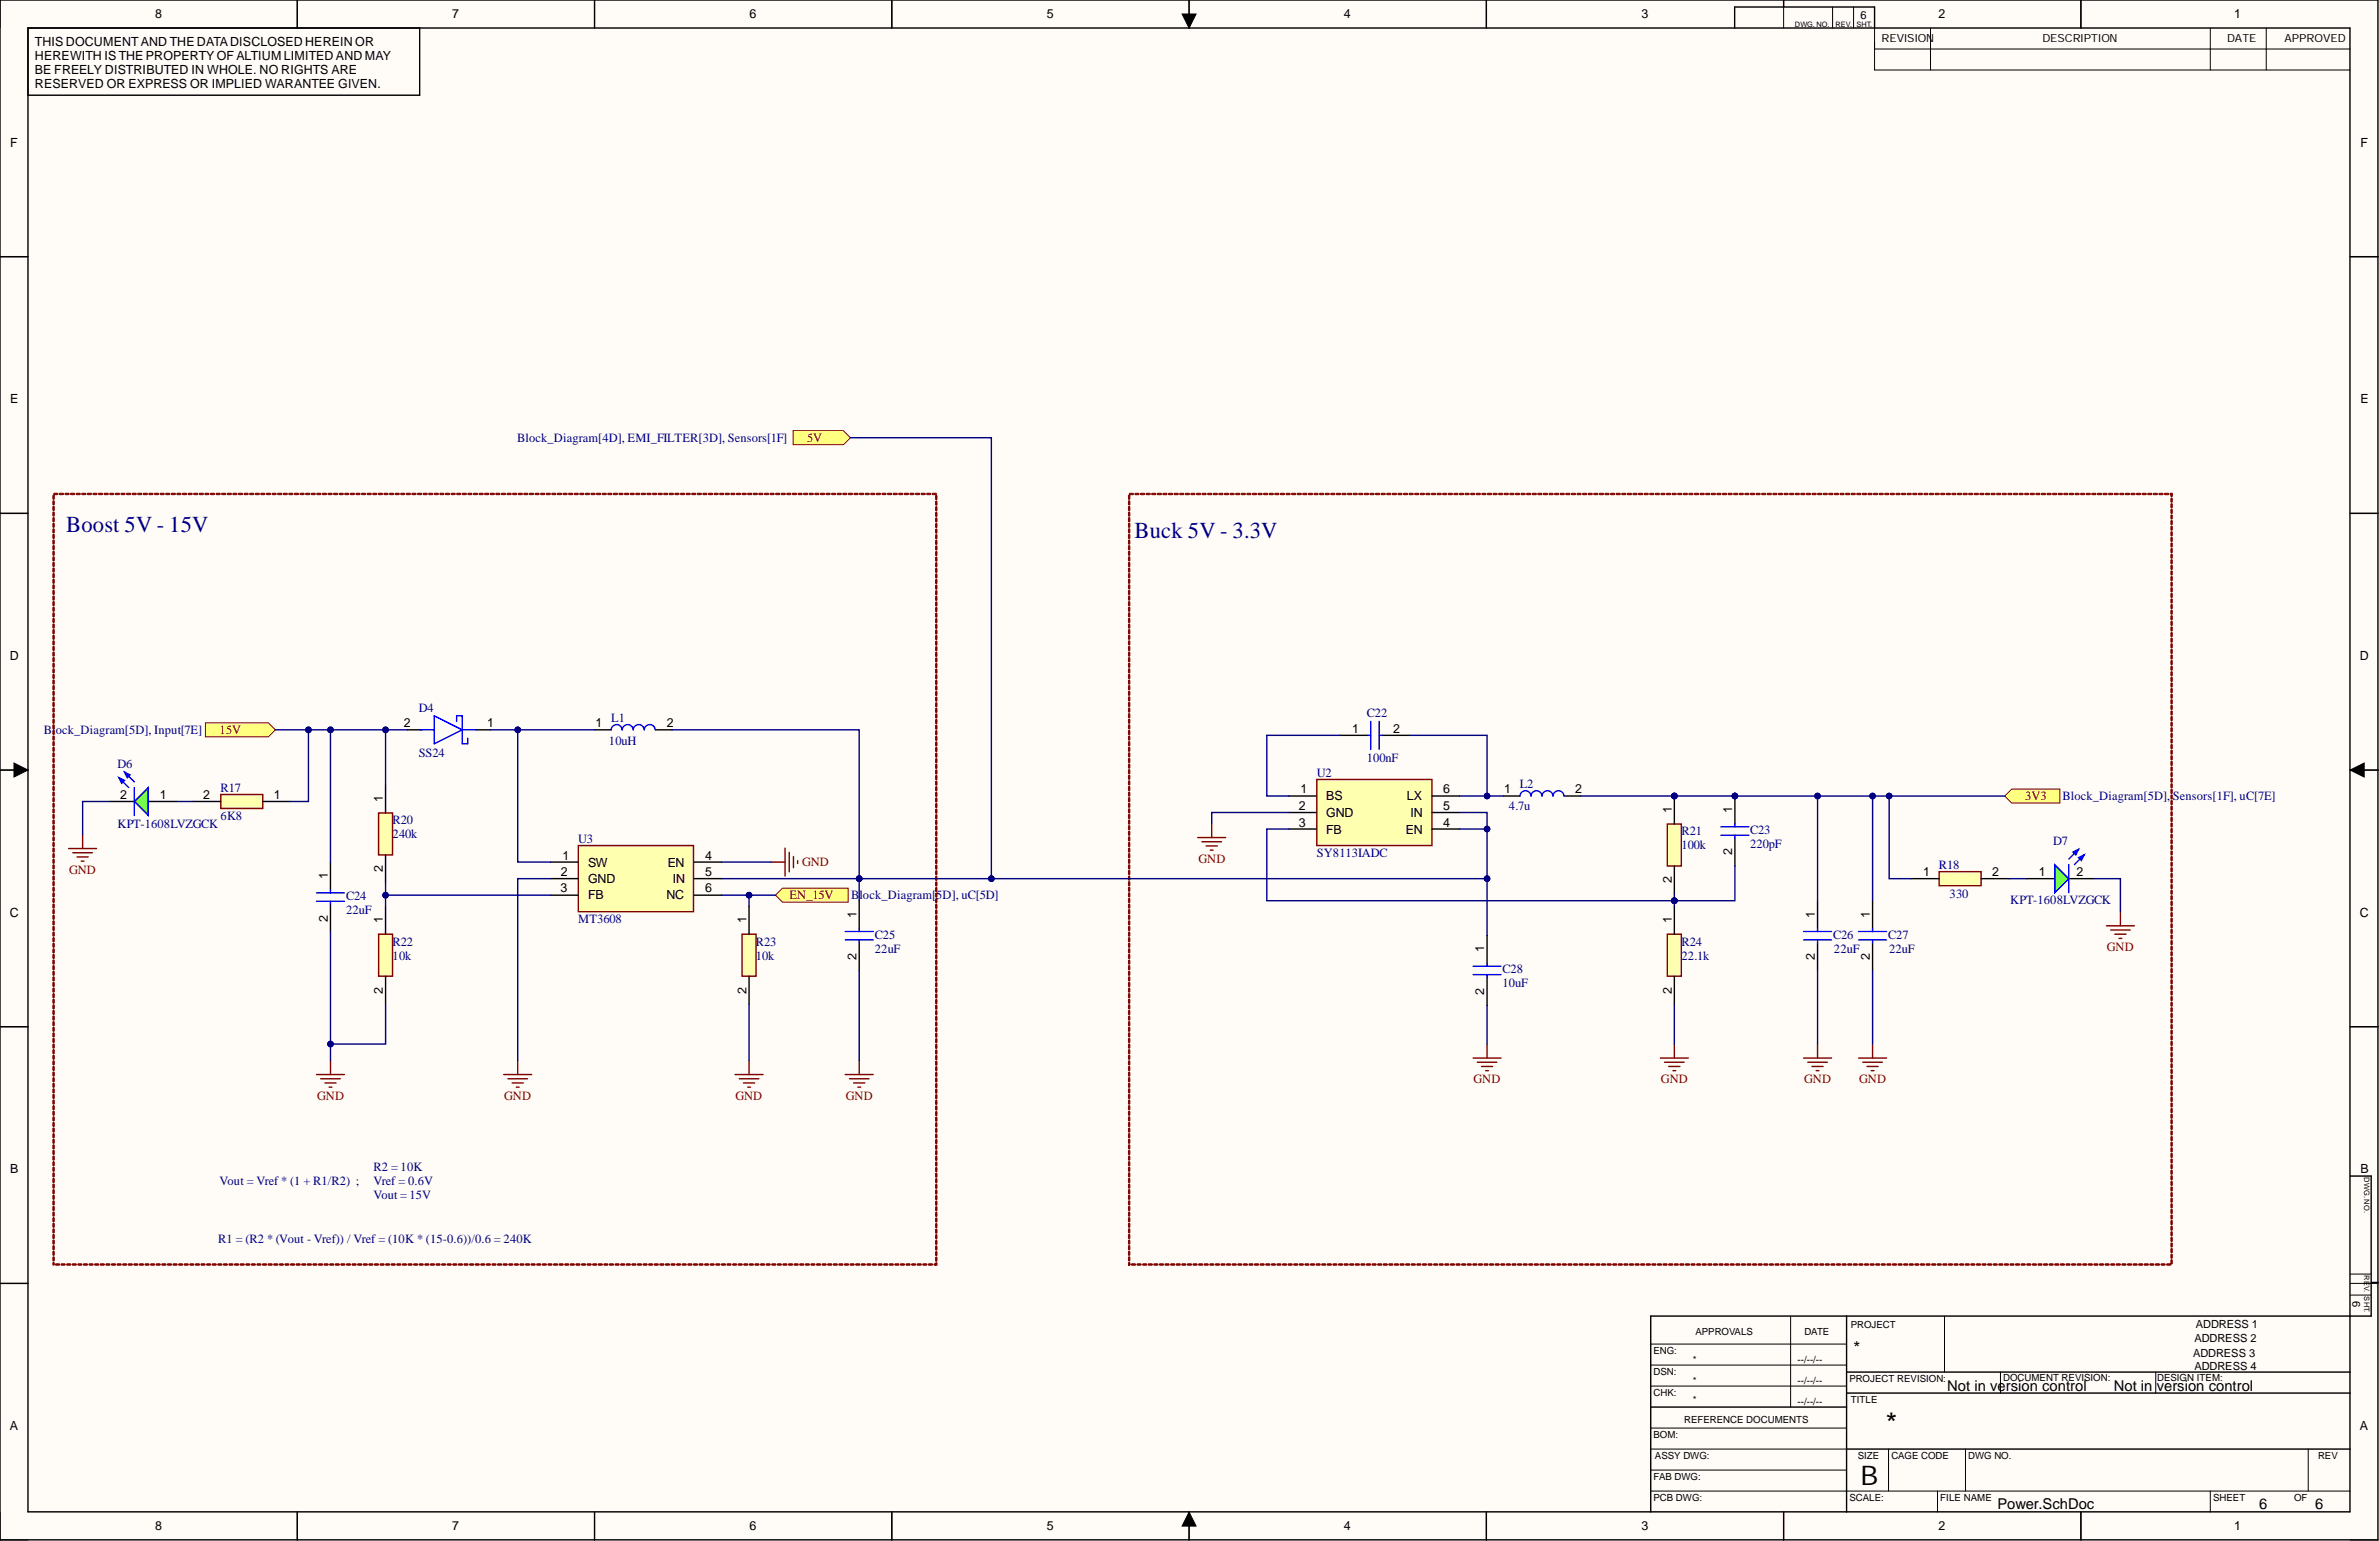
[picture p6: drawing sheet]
<svg xmlns="http://www.w3.org/2000/svg" width="431mm" height="279mm" viewBox="0 0 431 279" stroke-linecap="round" stroke-linejoin="round" font-family="sans-serif">
<defs><g id="words">
<text font-size="5.4" x="342" y="260">*</text>
<text font-size="4.9" x="337.4" y="269.3">B</text>
<g font-size="4.1" fill="#000080">
<text x="12" y="96.5">Boost 5V - 15V</text>
<text x="205.8" y="97.5">Buck 5V - 3.3V</text>
</g>
<text font-size="3.2" x="336.2" y="245.6">*</text>
<g font-size="2.7">
<text x="353.2" y="252.2">Not in version control</text>
<text x="383.3" y="252.2">Not in version control</text>
<text x="362.3" y="273.6">Power.SchDoc</text>
<text x="409.7" y="273.6">6</text>
<text x="419.9" y="273.6">6</text>
</g>
<g font-size="2.3">
<text x="28.2" y="3.3">8</text>
<text x="82" y="3.3">7</text>
<text x="135.9" y="3.3">6</text>
<text x="189.9" y="3.3">5</text>
<text x="243.7" y="3.3">4</text>
<text x="297.7" y="3.3">3</text>
<text x="351.5" y="3.3">2</text>
<text x="405.2" y="3.3">1</text>
<text x="6.3" y="8.4">THIS DOCUMENTAND THE DATADISCLOSED HEREIN OR</text>
<text x="6.3" y="10.9">HEREWITH IS THE PROPERTY OF ALTIUM LIMITED AND MAY</text>
<text x="6.3" y="13.5">BE FREELY DISTRIBUTED IN WHOLE. NO RIGHTS ARE</text>
<text x="6.3" y="16">RESERVED OR EXPRESS OR IMPLIED WARANTEE GIVEN.</text>
<text x="1.9" y="26.6">F</text>
<text x="428.1" y="26.6">F</text>
<text x="1.9" y="73.1">E</text>
<text x="428.1" y="73.1">E</text>
<text x="1.8" y="119.6">D</text>
<text x="428" y="119.6">D</text>
<text x="73.2" y="131.8">2</text>
<text x="88.4" y="131.8">1</text>
<text x="108" y="131.8">1</text>
<text x="120.9" y="131.8">2</text>
<text x="245.2" y="132.8">1</text>
<text x="252.7" y="132.8">2</text>
<text x="235.9" y="143.8">1</text>
<text x="261.7" y="143.8">6</text>
<text x="272.8" y="143.8">1</text>
<text x="285.7" y="143.8">2</text>
<text x="21.8" y="144.9">2</text>
<text x="29" y="144.9">1</text>
<text x="36.9" y="144.9">2</text>
<text x="49.6" y="144.9">1</text>
<text x="69.4" y="145.4" transform="rotate(-90 69.4 145.4)">1</text>
<text x="235.5" y="149.9">3</text>
<text x="235.5" y="146.8">2</text>
<text x="240.5" y="148.1">GND</text>
<text x="240.5" y="145.1">BS</text>
<text x="255.1" y="145.1">LX</text>
<text x="255.8" y="148.1">IN</text>
<text x="261.7" y="146.8">5</text>
<text x="261.7" y="149.9">4</text>
<text x="303.2" y="147.4" transform="rotate(-90 303.2 147.4)">1</text>
<text x="314.2" y="147.4" transform="rotate(-90 314.2 147.4)">1</text>
<text x="102" y="155.9">1</text>
<text x="127.9" y="155.9">4</text>
<text x="240.5" y="151.1">FB</text>
<text x="255" y="151.1">EN</text>
<text x="314.2" y="155.1" transform="rotate(-90 314.2 155.1)">2</text>
<text x="59.5" y="159.3" transform="rotate(-90 59.5 159.3)">1</text>
<text x="69.4" y="158.1" transform="rotate(-90 69.4 158.1)">2</text>
<text x="101.7" y="161.8">3</text>
<text x="101.7" y="158.8">2</text>
<text x="106.6" y="160.1">GND</text>
<text x="106.6" y="157.1">SW</text>
<text x="121.1" y="157.1">EN</text>
<text x="122" y="160.1">IN</text>
<text x="127.9" y="158.8">5</text>
<text x="127.9" y="161.8">6</text>
<text x="303.2" y="160.2" transform="rotate(-90 303.2 160.2)">2</text>
<text x="348.8" y="158.8">1</text>
<text x="361.3" y="158.8">2</text>
<text x="369.7" y="158.8">1</text>
<text x="376.6" y="158.8">2</text>
<text x="1.8" y="166.2">C</text>
<text x="59.5" y="167.1" transform="rotate(-90 59.5 167.1)">2</text>
<text x="69.4" y="167.4" transform="rotate(-90 69.4 167.4)">1</text>
<text x="106.6" y="163.1">FB</text>
<text x="120.8" y="163.1">NC</text>
<text x="135.4" y="167.4" transform="rotate(-90 135.4 167.4)">1</text>
<text x="155.4" y="166.4" transform="rotate(-90 155.4 166.4)">1</text>
<text x="303.2" y="167.4" transform="rotate(-90 303.2 167.4)">1</text>
<text x="329.1" y="166.4" transform="rotate(-90 329.1 166.4)">1</text>
<text x="339.1" y="166.4" transform="rotate(-90 339.1 166.4)">1</text>
<text x="428" y="166.2">C</text>
<text x="269.2" y="172.6" transform="rotate(-90 269.2 172.6)">1</text>
<text x="155.4" y="174.1" transform="rotate(-90 155.4 174.1)">2</text>
<text x="329.1" y="174.1" transform="rotate(-90 329.1 174.1)">2</text>
<text x="339.1" y="174.1" transform="rotate(-90 339.1 174.1)">2</text>
<text x="69.4" y="180.1" transform="rotate(-90 69.4 180.1)">2</text>
<text x="135.4" y="180.1" transform="rotate(-90 135.4 180.1)">2</text>
<text x="269.2" y="180.4" transform="rotate(-90 269.2 180.4)">2</text>
<text x="303.2" y="180.1" transform="rotate(-90 303.2 180.1)">2</text>
<text x="1.9" y="212.7">B</text>
<text x="428.1" y="212.7">B</text>
<text x="1.8" y="259.3">A</text>
<text x="428" y="259.3">A</text>
<text x="28.2" y="277.5">8</text>
<text x="82" y="277.5">7</text>
<text x="135.9" y="277.5">6</text>
<text x="189.9" y="277.5">5</text>
<text x="243.7" y="277.5">4</text>
<text x="297.7" y="277.5">3</text>
<text x="351.5" y="277.5">2</text>
<text x="405.2" y="277.5">1</text>
</g>
<g font-size="2.3" fill="#000080">
<text x="93.8" y="80.1">Block_Diagram[4D], EMI_FILTER[3D], Sensors[1F]</text>
<text x="75.9" y="129">D4</text>
<text x="110.9" y="130.9">L1</text>
<text x="247.9" y="130.1">C22</text>
<text x="7.9" y="133.1">Block_Diagram[5D], Input[7E]</text>
<text x="75.9" y="137.2">SS24</text>
<text x="110.4" y="135.1">10uH</text>
<text x="21.3" y="139.2">D6</text>
<text x="40" y="143.5">R17</text>
<text x="238.8" y="140.8">U2</text>
<text x="247.9" y="138.2">100nF</text>
<text x="275.6" y="142.8">L2</text>
<text x="40" y="148.6">6K8</text>
<text x="71.2" y="149.4">R20</text>
<text x="273.7" y="146.8">4.7u</text>
<text x="374" y="145.1">Block_Diagram[5D], Sensors[1F], uC[7E]</text>
<text x="21.3" y="150.1">KPT-1608LVZGCK</text>
<text x="71.2" y="152">240k</text>
<text x="104.9" y="152.8">U3</text>
<text x="238.8" y="155.4">SY8113IADC</text>
<text x="305" y="154">100k</text>
<text x="305" y="151.5">R21</text>
<text x="317.4" y="153.7">220pF</text>
<text x="317.4" y="151.2">C23</text>
<text x="372.4" y="153.2">D7</text>
<text x="351.6" y="157.6">R18</text>
<text x="62.7" y="165.7">22uF</text>
<text x="62.7" y="163.1">C24</text>
<text x="104.9" y="167.4">MT3608</text>
<text x="154.3" y="163.1">Bl</text>
<text x="156.5" y="163.1">ock_Diagram[5D], uC[5D]</text>
<text x="353.6" y="162.8">330</text>
<text x="364.6" y="163.8">KPT-1608LVZGCK</text>
<text x="71.2" y="174">10k</text>
<text x="71.2" y="171.4">R22</text>
<text x="137.1" y="174">10k</text>
<text x="137.1" y="171.4">R23</text>
<text x="158.6" y="172.7">22uF</text>
<text x="158.6" y="170.2">C25</text>
<text x="305" y="174">22.1k</text>
<text x="305" y="171.4">R24</text>
<text x="332.4" y="170.2">C26</text>
<text x="332.6" y="172.8">22uF</text>
<text x="342.4" y="170.2">C27</text>
<text x="342.6" y="172.8">22uF</text>
<text x="272.5" y="179">10uF</text>
<text x="272.5" y="176.4">C28</text>
<text x="39.8" y="214.9">Vout = Vref * (1 + R1/R2) ;</text>
<text x="67.7" y="212.4">R2 = 10K</text>
<text x="67.7" y="214.9">Vref = 0.6V</text>
<text x="67.7" y="217.5">Vout = 15V</text>
<text x="39.6" y="225.3">R1 = (R2 * (Vout - Vref)) / Vref = (10K * (15-0.6))/0.6 = 240K</text>
</g>
<g font-size="2.3" fill="#800000">
<text x="146.4" y="80.1">5V</text>
<text x="39.8" y="133.1">15V</text>
<text x="367.3" y="145.1">3V3</text>
<text x="12.5" y="158.4">GND</text>
<text x="145.5" y="157">GND</text>
<text x="217.3" y="156.5">GND</text>
<text x="143.2" y="163.1">EN_15V</text>
<text x="382.1" y="172.4">GND</text>
<text x="267.2" y="196.4">GND</text>
<text x="301.2" y="196.4">GND</text>
<text x="327.2" y="196.4">GND</text>
<text x="337.2" y="196.4">GND</text>
<text x="57.5" y="199.4">GND</text>
<text x="91.4" y="199.4">GND</text>
<text x="133.4" y="199.4">GND</text>
<text x="153.4" y="199.4">GND</text>
</g>
<g font-size="2">
<text x="337.4" y="3.4">6</text>
<text x="341.2" y="7.7">REVISION</text>
<text x="370.4" y="7.7">DESCRIPTION</text>
<text x="403.9" y="7.7">DATE</text>
<text x="414.3" y="7.7">APPROVED</text>
<text x="426.6" y="235.8" transform="rotate(90 426.6 235.8)">6</text>
<text x="398" y="243.4">ADDRESS 2</text>
<text x="398.2" y="240.7">ADDRESS 1</text>
<text x="397.7" y="246.1">ADDRESS 3</text>
<text x="398" y="248.3">ADDRESS 4</text>
</g>
<g font-size="1.8">
<text x="299.9" y="245.6">ENG:</text>
<text x="307.5" y="242">APPROVALS</text>
<text x="327.3" y="242">DATE</text>
<text x="335.7" y="240.7">PROJECT</text>
<text x="299.9" y="249.4">DSN:</text>
<text x="307" y="247.1">*</text>
<text x="307" y="250.9">*</text>
<text x="326" y="247.1">--/--/--</text>
<text x="326" y="250.9">--/--/--</text>
<text x="335.4" y="250.6">PROJECT REVISION:</text>
<text x="363.3" y="250.4">DOCUMENT REVISION:</text>
<text x="391.2" y="250.4">DESIGN ITEM:</text>
<text x="299.9" y="253.2">CHK:</text>
<text x="305.5" y="258">REFERENCE DOCUMENTS</text>
<text x="307" y="254.4">*</text>
<text x="326" y="254.7">--/--/--</text>
<text x="335.7" y="254.4">TITLE</text>
<text x="299.9" y="260.8">BOM:</text>
<text x="299.9" y="268.4">FAB DWG:</text>
<text x="300.1" y="264.6">ASSY DWG:</text>
<text x="336.9" y="264.6">SIZE</text>
<text x="343" y="264.6">CAGE CODE</text>
<text x="357" y="264.6">DWG NO.</text>
<text x="420.4" y="264.6">REV</text>
<text x="299.9" y="272.2">PCB DWG:</text>
<text x="335.4" y="272.2">SCALE:</text>
<text x="351.9" y="272.2">FILE NAME</text>
<text x="401.4" y="272.2">SHEET</text>
<text x="416.1" y="272.2">OF</text>
</g>
<g font-size="1.4">
<text x="325.5" y="4.8">DWG. NO.</text>
<text x="332.9" y="4.8">REV.</text>
<text x="336.7" y="4.8">SHT.</text>
</g>
<g font-size="1.3">
<text x="428.8" y="213.5" transform="rotate(90 428.8 213.5)">DWG. NO.</text>
<text x="428.8" y="231.3" transform="rotate(90 428.8 231.3)">REV.</text>
<text x="428.8" y="235.1" transform="rotate(90 428.8 235.1)">SHT.</text>
</g>
</g></defs>
<g fill="#fffcf8">
<path d="M0 0h431.3v279.2h-431.3z" fill-rule="evenodd"/>
<path d="M5.1 5.1h421.1v269.1h-421.1z" fill-rule="evenodd"/>
</g>
<g fill="none" stroke="#000" stroke-width=".18">
<path d="M0 0v5.1M53.9 0v5.1M107.8 0v5.1M161.7 0v5.1M214.4 2.5h2.5l-1.3 2.6zM215.6 0v5.1M269.6 0v5.1M323.5 0v5.1M332.4 1.3v3.8M336.2 1.3v3.8M340 5.1v7.6h86.2M340 8.9h86.2"/>
<path d="M350.1 5.1v7.6M377.4 0v5.1M400.9 5.1v7.6M411 5.1v7.6M0 46.5h5.1M426.2 46.5h5.1M0 93.1h5.1M426.2 93.1h5.1M0 139.6h5.1M2.5 138.3l2.6 1.3-2.6 1.3zM426.2 139.6l2.6-1.3v2.6zM426.2 139.6h5.1"/>
<path d="M0 186.2h5.1M426.2 186.2h5.1M0 232.7h5.1M324.7 238.6v16.5M352.6 238.6v10.2M426.2 232.7h5.1M426.2 234.8h3.8M426.2 231h3.8M299.4 247.5h35.5M299.4 243.7h35.5M299.4 251.3h35.5M299.4 258.9h35.5"/>
<path d="M362.8 248.8v3.8M391 248.8v3.8M0 274.2v5h5.1M53.9 274.2v5M107.8 274.2v5M161.7 274.2v5M215.6 274.2l1.3 2.5h-2.5zM215.6 274.2v5M269.6 274.2v5M299.4 270.3h126.8M299.4 262.7h35.5M299.4 266.5h35.5"/>
<path d="M323.5 274.2v5M342.5 262.7v7.6M351.4 270.3v3.9M356.5 262.7v7.6M377.4 274.2v5M400.9 270.3v3.9M418.6 262.7v7.6M426.2 279.2h5.1"/>
</g>
<g fill="none" stroke="#000" stroke-width=".26">
<path d="M0 0h431.3v279.2h-431.3zM5.1 5.1h421.1v269h-421.1zM53.9 0v5.1M76.1 5.1v12.2h-71M107.8 0v5.1M161.7 0v5.1M215.6 0v5.1M269.6 0v5.1M314.6 5.1v-3.8h25.4v3.8M323.5 0v1.3M377.4 0v5.1M0 46.5h5.1"/>
<path d="M426.2 46.5h5.1M0 93.1h5.1M426.2 93.1h5.1M0 139.6h5.1M426.2 139.6h5.1M0 186.2h5.1M426.2 186.2h5.1M426.2 213.2h3.8v25.4h-130.6v35.6M0 232.7h5.1M334.9 238.6v35.6M430 232.5h1.3M299.4 255.1h35.5"/>
<path d="M334.9 248.8h91.3M334.9 252.6h91.3M53.9 274.2v5M107.8 274.2v5M161.7 274.2v5M215.6 274.2v5M269.6 274.2v5M323.5 274.2v5M334.9 262.7h91.3M377.4 274.2v5"/>
</g>
<path d="M214.4 2.5h2.5l-1.3 2.6zM2.5 138.3l2.6 1.3-2.6 1.3zM426.2 139.6l2.6-1.3v2.6zM215.6 274.2l1.3 2.5h-2.5z" fill="#000"/>
<path d="M37.3 131.1h11.4l1.2 1.2-1.2 1.3h-11.4z" fill-rule="evenodd" fill="#ffff80"/>
<path d="M37.3 131.1h11.4l1.2 1.2-1.2 1.3h-11.4z" fill="none" stroke="#800000" stroke-width=".18"/>
<path d="M143.8 78.1h9.2l1.2 1.3-1.2 1.2h-9.2z" fill-rule="evenodd" fill="#ffff80"/>
<path d="M143.8 78.1h9.2l1.2 1.3-1.2 1.2h-9.2z" fill="none" stroke="#800000" stroke-width=".18"/>
<path d="M364.8 143.1h8.8v2.5h-8.8l-1.2-1.3z" fill-rule="evenodd" fill="#ffff80"/>
<path d="M364.8 143.1h8.8v2.5h-8.8l-1.2-1.3z" fill="none" stroke="#800000" stroke-width=".18"/>
<path d="M73.9 132.3h2.6M86.4 132.3h2.5M107.9 132.3h3M118.9 132.3h3M59.9 156.3v5.1M59.9 163.9v5.1M155.8 163.3v5.1M155.8 170.9v5.1" fill="none" stroke="#000" stroke-width=".26"/>
<g fill="none" stroke="#00f" stroke-width=".26">
<path d="M76.2 132.3h2.5M78.7 129.8l5.1 2.5-5.1 2.6zM82.8 130.8v-1h1v5.1h1v-1.1M83.8 132.3h2.6M110.8 132.3a1 1 0 0 1 1-.9 1 1 0 0 1 1 .9 1 1 0 0 1 1-.9 1 1 0 0 1 1 .9 1 1 0 0 1 1-.9 1 1 0 0 1 1 .9 1 1 0 0 1 1-.9 1 1 0 0 1 1 .9M57.4 161.9h5.1M57.4 163.4h5.1M59.9 161.4v.5M59.9 163.4v.5M153.3 168.9h5.1M153.3 170.4h5.1M155.8 168.4v.5"/>
<path d="M155.8 170.4v.5"/>
</g>
<path d="M133.3 194.8h5.1M134.1 195.6h3.5M134.8 196.4h2.1M135.6 197.1h.5M135.8 192.3v2.5M153.3 194.8h5.1M154.1 195.6h3.5M154.8 196.4h2M155.6 197.1h.5M155.8 192.3v2.5" fill="none" stroke="#800000" stroke-width=".26"/>
<path d="M68.7 169.4h2.5v7.6h-2.5z" fill-rule="evenodd" fill="#ffffb0"/>
<path d="M68.7 169.4h2.5v7.6h-2.5z" fill="none" stroke="#800000" stroke-width=".26"/>
<path d="M69.9 164.3v5.1M69.9 177v5.1" fill="none" stroke="#000" stroke-width=".26"/>
<path d="M68.7 147.4h2.5v7.6h-2.5z" fill-rule="evenodd" fill="#ffffb0"/>
<path d="M68.7 147.4h2.5v7.6h-2.5zM57.4 194.8h5.1M58.2 195.6h3.5M58.9 196.4h2.1M59.7 197.1h.5M59.9 192.3v2.5M91.4 194.8h5M92.1 195.6h3.6M92.9 196.4h2M93.6 197.1h.5M93.9 192.3v2.5" fill="none" stroke="#800000" stroke-width=".26"/>
<path d="M69.9 142.3v5.1M69.9 155v5.1" fill="none" stroke="#000" stroke-width=".26"/>
<path d="M134.6 169.4h2.5v7.6h-2.5z" fill-rule="evenodd" fill="#ffffb0"/>
<path d="M139.8 156.3h2.6M142.4 153.8v5M143.1 154.5v3.6M143.9 155.3v2M144.7 156.1v.5M134.6 169.4h2.5v7.6h-2.5z" fill="none" stroke="#800000" stroke-width=".26"/>
<path d="M135.8 164.3v5.1M135.8 177v5.1M269.7 169.6v5.1M269.7 177.2v5.1M329.6 163.3v5.1M329.6 170.9v5.1M339.6 163.3v5.1M339.6 170.9v5.1" fill="none" stroke="#000" stroke-width=".26"/>
<path d="M267.2 175.2h5M267.2 176.7h5M269.7 174.7v.5M269.7 176.7v.5M327.1 168.9h5.1M327.1 170.4h5.1M329.6 168.4v.5M329.6 170.4v.5M337.1 168.9h5M337.1 170.4h5M339.6 168.4v.5M339.6 170.4v.5" fill="none" stroke="#00f" stroke-width=".26"/>
<circle cx="303.7" cy="144.3" r=".51" fill="#000080"/>
<circle cx="303.7" cy="144.3" r=".51" fill="none" stroke="#000080" stroke-width=".18"/>
<path d="M302.4 149.4h2.5v7.6h-2.5z" fill-rule="evenodd" fill="#ffffb0"/>
<path d="M302.4 149.4h2.5v7.6h-2.5z" fill="none" stroke="#800000" stroke-width=".26"/>
<path d="M303.7 144.3v5.1" fill="none" stroke="#000" stroke-width=".26"/>
<circle cx="303.7" cy="144.3" r=".51" fill="#000080"/>
<circle cx="303.7" cy="144.3" r=".51" fill="none" stroke="#000080" stroke-width=".18"/>
<path d="M303.7 157v5.1" fill="none" stroke="#000" stroke-width=".26"/>
<circle cx="314.6" cy="144.3" r=".51" fill="#000080"/>
<circle cx="314.6" cy="144.3" r=".51" fill="none" stroke="#000080" stroke-width=".18"/>
<path d="M314.6 144.3v5.1" fill="none" stroke="#000" stroke-width=".26"/>
<circle cx="314.6" cy="144.3" r=".51" fill="#000080"/>
<circle cx="314.6" cy="144.3" r=".51" fill="none" stroke="#000080" stroke-width=".18"/>
<path d="M314.6 151.9v5.1" fill="none" stroke="#000" stroke-width=".26"/>
<path d="M312.1 149.9h5.1M312.1 151.4h5.1M314.6 149.4v.5M314.6 151.4v.5" fill="none" stroke="#00f" stroke-width=".26"/>
<path d="M302.4 169.4h2.5v7.6h-2.5z" fill-rule="evenodd" fill="#ffffb0"/>
<g fill="none" stroke="#800000" stroke-width=".26">
<path d="M217.2 151.9h5.1M218 152.6h3.5M218.7 153.4h2.1M219.5 154.1h.5M219.7 149.3v2.6M302.4 169.4h2.5v7.6h-2.5zM267.2 191.8h5M267.9 192.6h3.6M268.7 193.4h2M269.4 194.1h.5M269.7 189.3v2.5M301.1 191.8h5.1"/>
<path d="M301.9 192.6h3.5M302.6 193.4h2.1M303.4 194.1h.5M303.7 189.3v2.5M327.1 191.8h5.1M327.8 192.6h3.6M328.6 193.4h2M329.4 194.1h.5M329.6 189.3v2.5M337.1 191.8h5M337.8 192.6h3.6M338.6 193.4h2"/>
<path d="M339.4 194.1h.5M339.6 189.3v2.5"/>
</g>
<path d="M243 133.3h5.1M250.6 133.3h5.1M272.7 144.3h3M283.7 144.3h3M303.7 164.3v5.1M303.7 177v5.1" fill="none" stroke="#000" stroke-width=".26"/>
<path d="M248.1 133.3h.5M248.6 130.8v5.1M250.1 130.8v5.1M250.1 133.3h.5M275.6 144.3a1 1 0 0 1 1-.9 1 1 0 0 1 1 .9 1 1 0 0 1 1-.9 1 1 0 0 1 1 .9 1 1 0 0 1 1-.9 1 1 0 0 1 1 .9 1 1 0 0 1 1-.9 1 1 0 0 1 1 .9" fill="none" stroke="#00f" stroke-width=".26"/>
<g fill="#800000" stroke="#800000" stroke-width=".18">
<path d="M9.6 228.9l.2 .1-.1 .4-.1-.1zM9.6 227.9l.2 .1v.5l-.1 .1-.1-.1zM9.6 226.9l.2 .1v.5l-.1 .1-.1-.1zM9.6 225.9l.2 .1v.5l-.1 .1-.1-.1zM9.6 224.9l.2 .1v.5l-.1 .1-.1-.1zM9.6 223.8l.2 .1v.5l-.1 .2-.1-.2zM9.6 222.8l.2 .1v.5l-.1 .2-.1-.2zM9.6 221.8l.2 .1v.5l-.1 .1-.1-.1zM9.6 220.8l.2 .1v.5l-.1 .1-.1-.1zM9.6 219.8l.2 .1v.5l-.1 .1-.1-.1zM9.6 218.8l.2 .1v.5l-.1 .1-.1-.1zM9.6 217.8h.2v.6l-.1 .1-.1-.1zM9.6 216.7l.2 .1v.5l-.1 .2-.1-.2zM9.6 215.7l.2 .1v.5l-.1 .1-.1-.1zM9.6 214.7l.2 .1v.5l-.1 .1-.1-.1zM9.6 213.7l.2 .1v.5l-.1 .1-.1-.1zM9.6 212.7l.2 .1v.5l-.1 .1-.1-.1zM9.6 211.7l.2 .1v.5l-.1 .1-.1-.1zM9.6 210.6l.2 .1v.5l-.1 .2-.1-.2zM9.6 209.6l.2 .1v.5l-.1 .2-.1-.2zM9.6 208.6l.2 .1v.5l-.1 .1-.1-.1zM9.6 207.6l.2 .1v.5l-.1 .1-.1-.1zM9.6 206.6l.2 .1v.5l-.1 .1-.1-.1zM9.6 205.6l.2 .1v.5l-.1 .1-.1-.1zM9.6 204.6h.2v.6l-.1 .1-.1-.1zM9.6 203.5l.2 .1v.5l-.1 .2-.1-.2zM9.6 202.5l.2 .1v.5l-.1 .1-.1-.1zM9.6 201.5l.2 .1v.5l-.1 .1-.1-.1zM9.6 200.5l.2 .1v.5l-.1 .1-.1-.1zM9.6 199.5l.2 .1v.5l-.1 .1-.1-.1zM9.6 198.5l.2 .1v.5l-.1 .1-.1-.1zM9.6 197.4l.2 .1v.5l-.1 .2-.1-.2zM9.6 196.4l.2 .1v.5l-.1 .2-.1-.2zM9.6 195.4l.2 .1v.5l-.1 .1-.1-.1zM9.6 194.4l.2 .1v.5l-.1 .1-.1-.1zM9.6 193.4l.2 .1v.5l-.1 .1-.1-.1zM9.6 192.4l.2 .1v.5l-.1 .1-.1-.1zM9.6 191.4h.2v.6l-.1 .1-.1-.1zM9.6 190.3l.2 .1v.5l-.1 .2-.1-.2zM9.6 189.3l.2 .1v.5l-.1 .1-.1-.1zM9.6 188.3l.2 .1v.5l-.1 .1-.1-.1zM9.6 187.3l.2 .1v.5l-.1 .1-.1-.1zM9.6 186.3l.2 .1v.5l-.1 .1-.1-.1zM9.6 185.3l.2 .1v.5l-.1 .1-.1-.1zM9.6 184.2l.2 .1v.5l-.1 .2-.1-.2zM9.6 183.2l.2 .1v.5l-.1 .2-.1-.2zM9.6 182.2l.2 .1v.5l-.1 .1-.1-.1zM9.6 181.2l.2 .1v.5l-.1 .1-.1-.1zM9.6 180.2l.2 .1v.5l-.1 .1-.1-.1zM9.6 179.2l.2 .1v.5l-.1 .1-.1-.1zM9.6 178.2h.2v.6l-.1 .1-.1-.1zM9.6 177.1l.2 .1v.5l-.1 .2-.1-.2zM9.6 176.1l.2 .1v.5l-.1 .1-.1-.1zM9.6 175.1l.2 .1v.5l-.1 .1-.1-.1zM9.6 174.1l.2 .1v.5l-.1 .1-.1-.1zM9.6 173.1l.2 .1v.5l-.1 .1-.1-.1zM9.6 172.1l.2 .1v.5l-.1 .1-.1-.1zM9.6 171l.2 .1v.5l-.1 .2-.1-.2zM9.6 170l.2 .1v.5l-.1 .2-.1-.2zM9.6 169l.2 .1v.5l-.1 .1-.1-.1zM9.6 168l.2 .1v.5l-.1 .1-.1-.1zM9.6 167l.2 .1v.5l-.1 .1-.1-.1zM9.6 166l.2 .1v.5l-.1 .1-.1-.1zM9.6 165h.2v.6l-.1 .1-.1-.1zM9.6 163.9l.2 .1v.5l-.1 .2-.1-.2zM9.6 162.9l.2 .1v.5l-.1 .1-.1-.1zM9.6 161.9l.2 .1v.5l-.1 .1-.1-.1zM9.6 160.9l.2 .1v.5l-.1 .1-.1-.1zM9.6 159.9l.2 .1v.5l-.1 .1-.1-.1zM9.6 158.9l.2 .1v.5l-.1 .1-.1-.1zM9.6 157.8l.2 .1v.5l-.1 .2-.1-.2zM9.6 156.8l.2 .1v.5l-.1 .2-.1-.2zM9.6 155.8l.2 .1v.5l-.1 .1-.1-.1zM9.6 154.8l.2 .1v.5l-.1 .1-.1-.1zM9.6 153.8l.2 .1v.5l-.1 .1-.1-.1zM9.6 152.8l.2 .1v.5l-.1 .1-.1-.1zM9.6 151.8h.2v.6l-.1 .1-.1-.1zM9.6 150.7l.2 .1v.5l-.1 .2-.1-.2zM9.6 149.7l.2 .1v.5l-.1 .1-.1-.1zM9.6 148.7l.2 .1v.5l-.1 .1-.1-.1zM9.6 147.7l.2 .1v.5l-.1 .1-.1-.1zM9.6 146.7l.2 .1v.5l-.1 .1-.1-.1zM9.6 145.7l.2 .1v.5l-.1 .1-.1-.1zM9.6 144.6l.2 .1v.5l-.1 .2-.1-.2zM9.6 143.6l.2 .1v.5l-.1 .2-.1-.2zM9.6 142.6l.2 .1v.5l-.1 .1-.1-.1zM9.6 141.6l.2 .1v.5l-.1 .1-.1-.1zM9.6 140.6l.2 .1v.5l-.1 .1-.1-.1zM9.6 139.6l.2 .1v.5l-.1 .1-.1-.1zM9.6 138.6h.2v.6l-.1 .1-.1-.1zM9.6 137.5l.2 .1v.5l-.1 .2-.1-.2zM9.6 136.5l.2 .1v.5l-.1 .1-.1-.1zM9.6 135.5l.2 .1v.5l-.1 .1-.1-.1zM9.6 134.5l.2 .1v.5l-.1 .1-.1-.1zM9.6 133.5l.2 .1v.5l-.1 .1-.1-.1zM9.6 132.5l.2 .1v.5l-.1 .1-.1-.1zM9.6 131.4l.2 .1v.5l-.1 .2-.1-.2zM9.6 130.4l.2 .1v.5l-.1 .2-.1-.2zM9.6 129.4l.2 .1v.5l-.1 .1-.1-.1zM9.6 128.4l.2 .1v.5l-.1 .1-.1-.1zM9.6 127.4l.2 .1v.5l-.1 .1-.1-.1zM9.6 126.4l.2 .1v.5l-.1 .1-.1-.1zM9.6 125.4h.2v.6l-.1 .1-.1-.1zM9.6 124.3l.2 .1v.5l-.1 .2-.1-.2zM9.6 123.3l.2 .1v.5l-.1 .1-.1-.1zM9.6 122.3l.2 .1v.5l-.1 .1-.1-.1zM9.6 121.3l.2 .1v.5l-.1 .1-.1-.1zM9.6 120.3l.2 .1v.5l-.1 .1-.1-.1zM9.6 119.3l.2 .1v.5l-.1 .1-.1-.1zM9.6 118.2l.2 .1v.5l-.1 .2-.1-.2zM9.6 117.2l.2 .1v.5l-.1 .2-.1-.2zM9.6 116.2l.2 .1v.5l-.1 .1-.1-.1zM9.6 115.2l.2 .1v.5l-.1 .1-.1-.1zM9.6 114.2l.2 .1v.5l-.1 .1-.1-.1zM9.6 113.2l.2 .1v.5l-.1 .1-.1-.1zM9.6 112.2h.2v.6l-.1 .1-.1-.1zM9.6 111.1l.2 .1v.5l-.1 .2-.1-.2zM9.6 110.1l.2 .1v.5l-.1 .1-.1-.1zM9.6 109.1l.2 .1v.5l-.1 .1-.1-.1zM9.6 108.1l.2 .1v.5l-.1 .1-.1-.1zM9.6 107.1l.2 .1v.5l-.1 .1-.1-.1zM9.6 106.1l.2 .1v.5l-.1 .1-.1-.1zM9.6 105l.2 .1v.5l-.1 .2-.1-.2zM9.6 104l.2 .1v.5l-.1 .2-.1-.2zM9.6 103l.2 .1v.5l-.1 .1-.1-.1zM9.6 102l.2 .1v.5l-.1 .1-.1-.1zM9.6 101l.2 .1v.5l-.1 .1-.1-.1zM9.6 100l.2 .1v.5l-.1 .1-.1-.1zM9.6 99h.2v.6l-.1 .1-.1-.1zM9.6 97.9l.2 .1v.5l-.1 .2-.1-.2zM9.6 96.9l.2 .1v.5l-.1 .1-.1-.1zM9.6 95.9l.2 .1v.5l-.1 .1-.1-.1zM9.6 94.9l.2 .1v.5l-.1 .1-.1-.1zM9.6 93.9l.2 .1v.5l-.1 .1-.1-.1zM9.6 92.9l.2 .1v.5l-.1 .1-.1-.1zM9.6 91.8l.2 .1v.5l-.1 .2-.1-.2zM9.6 90.8l.2 .1v.5l-.1 .2-.1-.2zM9.6 89.8l.2 .1v.5l-.1 .1-.1-.1zM9.8 89.5l.6-.1 .1 .2-.1 .1h-.5zM10.8 89.5l.6-.1 .1 .2-.1 .1h-.5zM11.8 89.5l.6-.1 .1 .2-.1 .1h-.5zM12.8 89.5l.6-.1 .2 .2-.2 .1h-.5zM13.8 89.5l.6-.1 .2 .2-.2 .1h-.5zM14.9 89.5l.6-.1 .1 .2-.1 .1h-.6zM15.9 89.5l.6-.1 .1 .2-.1 .1h-.5zM16.9 89.5l.6-.1 .1 .2-.1 .1h-.5zM17.9 89.5l.6-.1 .1 .2-.1 .1h-.5zM18.9 89.5l.6-.1 .1 .2-.1 .1h-.5zM19.9 89.5l.6-.1 .2 .2-.2 .1h-.5zM20.9 89.5l.6-.1 .2 .2-.2 .1h-.5zM22 89.5l.6-.1 .1 .2-.1 .1h-.5zM23 89.5l.6-.1 .1 .2-.1 .1h-.5zM24 89.5l.6-.1 .1 .2-.1 .1h-.5zM25 89.5l.6-.1 .1 .2-.1 .1h-.5zM26 89.5l.6-.1 .1 .2-.1 .1h-.5zM27 89.5l.6-.1 .2 .2-.2 .1h-.5zM28 89.5l.6-.1 .2 .2-.2 .1h-.5zM29.1 89.5l.6-.1 .1 .2-.1 .1h-.5zM30.1 89.5l.6-.1 .1 .2-.1 .1h-.5zM31.1 89.5l.6-.1 .1 .2-.1 .1h-.5zM32.1 89.5l.6-.1 .1 .2-.1 .1h-.5zM33.1 89.5l.6-.1 .1 .2-.1 .1h-.5zM34.1 89.5l.6-.1 .2 .2-.2 .1h-.5zM35.2 89.5l.6-.1 .1 .2-.1 .1h-.6zM36.2 89.5l.6-.1 .1 .2-.1 .1h-.5zM37.2 89.5l.6-.1 .1 .2-.1 .1h-.5zM38.2 89.5l.6-.1 .1 .2-.1 .1h-.5zM39.2 89.5l.6-.1 .1 .2-.1 .1h-.5zM40.2 89.5l.6-.1 .2 .2-.2 .1h-.5zM41.2 89.5l.6-.1 .2 .2-.2 .1h-.5zM42.3 89.5l.6-.1 .1 .2-.1 .1h-.6zM43.3 89.5l.6-.1 .1 .2-.1 .1h-.5zM44.3 89.5l.6-.1 .1 .2-.1 .1h-.5zM45.3 89.5l.6-.1 .1 .2-.1 .1h-.5zM46.3 89.5l.6-.1 .1 .2-.1 .1h-.5zM47.3 89.5l.6-.1 .2 .2-.2 .1h-.5zM48.3 89.5l.6-.1 .2 .2-.2 .1h-.5zM49.4 89.5l.6-.1 .1 .2-.1 .1h-.5zM50.4 89.5l.6-.1 .1 .2-.1 .1h-.5zM51.4 89.5l.6-.1 .1 .2-.1 .1h-.5zM52.4 89.5l.6-.1 .1 .2-.1 .1h-.5zM53.4 89.5l.6-.1 .1 .2-.1 .1h-.5zM54.4 89.5l.6-.1 .2 .2-.2 .1h-.5zM55.4 89.5l.6-.1 .2 .2-.2 .1h-.5zM56.5 89.5l.6-.1 .1 .2-.1 .1h-.5zM57.5 89.5l.6-.1 .1 .2-.1 .1h-.5zM58.5 89.5l.6-.1 .1 .2-.1 .1h-.5zM59.5 89.5l.6-.1 .1 .2-.1 .1h-.5zM60.5 89.5l.6-.1 .1 .2-.1 .1h-.5zM61.5 89.5l.6-.1 .2 .2-.2 .1h-.5zM62.6 89.5l.6-.1 .1 .2-.1 .1h-.6zM63.6 89.5l.6-.1 .1 .2-.1 .1h-.5zM64.6 89.5l.6-.1 .1 .2-.1 .1h-.5zM65.6 89.5l.6-.1 .1 .2-.1 .1h-.5zM66.6 89.5l.6-.1 .1 .2-.1 .1h-.5zM67.6 89.5l.6-.1 .2 .2-.2 .1h-.5zM68.6 89.5l.6-.1 .2 .2-.2 .1h-.5zM69.7 89.5l.6-.1 .1 .2-.1 .1h-.6zM70.7 89.5l.6-.1 .1 .2-.1 .1h-.5zM71.7 89.5l.6-.1 .1 .2-.1 .1h-.5zM72.7 89.5l.6-.1 .1 .2-.1 .1h-.5zM73.7 89.5l.6-.1 .1 .2-.1 .1h-.5zM74.7 89.5l.6-.1 .2 .2-.2 .1h-.5zM75.7 89.5l.6-.1 .2 .2-.2 .1h-.5zM76.8 89.5l.6-.1 .1 .2-.1 .1h-.5zM77.8 89.5l.6-.1 .1 .2-.1 .1h-.5zM78.8 89.5l.6-.1 .1 .2-.1 .1h-.5zM79.8 89.5l.6-.1 .1 .2-.1 .1h-.5zM80.8 89.5l.6-.1 .1 .2-.1 .1h-.5zM81.8 89.5l.6-.1 .2 .2-.2 .1h-.5zM82.8 89.5l.6-.1 .2 .2-.2 .1h-.5zM83.9 89.5l.6-.1 .1 .2-.1 .1h-.5zM84.9 89.5l.6-.1 .1 .2-.1 .1h-.5zM85.9 89.5l.6-.1 .1 .2-.1 .1h-.5zM86.9 89.5l.6-.1 .1 .2-.1 .1h-.5zM87.9 89.5l.6-.1 .1 .2-.1 .1h-.5zM88.9 89.5l.6-.1 .2 .2-.2 .1h-.5zM90 89.5l.6-.1 .1 .2-.1 .1h-.6zM91 89.5l.6-.1 .1 .2-.1 .1h-.5zM92 89.5l.6-.1 .1 .2-.1 .1h-.5zM93 89.5l.6-.1 .1 .2-.1 .1h-.5zM94 89.5l.6-.1 .1 .2-.1 .1h-.5zM95 89.5l.6-.1 .2 .2-.2 .1h-.5zM96 89.5l.6-.1 .2 .2-.2 .1h-.5zM97.1 89.5l.6-.1 .1 .2-.1 .1h-.6zM98.1 89.5l.6-.1 .1 .2-.1 .1h-.5zM99.1 89.5l.6-.1 .1 .2-.1 .1h-.5zM100.1 89.5l.6-.1 .1 .2-.1 .1h-.5zM101.1 89.5l.6-.1 .1 .2-.1 .1h-.5zM102.1 89.5l.6-.1 .2 .2-.2 .1h-.5zM103.1 89.5l.6-.1 .2 .2-.2 .1h-.5zM104.2 89.5l.6-.1 .1 .2-.1 .1h-.5zM105.2 89.5l.6-.1 .1 .2-.1 .1h-.5zM106.2 89.5l.6-.1 .1 .2-.1 .1h-.5zM107.2 89.5l.6-.1 .1 .2-.1 .1h-.5zM108.2 89.5l.6-.1 .1 .2-.1 .1h-.5zM109.2 89.5l.6-.1 .2 .2-.2 .1h-.5zM110.2 89.5l.6-.1 .2 .2-.2 .1h-.5zM111.3 89.5l.6-.1 .1 .2-.1 .1h-.5zM112.3 89.5l.6-.1 .1 .2-.1 .1h-.5zM113.3 89.5l.6-.1 .1 .2-.1 .1h-.5zM114.3 89.5l.6-.1 .1 .2-.1 .1h-.5zM115.3 89.5l.6-.1 .1 .2-.1 .1h-.5zM116.3 89.5l.6-.1 .2 .2-.2 .1h-.5zM117.4 89.5l.6-.1 .1 .2-.1 .1h-.6zM118.4 89.5l.6-.1 .1 .2-.1 .1h-.5zM119.4 89.5l.6-.1 .1 .2-.1 .1h-.5zM120.4 89.5l.6-.1 .1 .2-.1 .1h-.5zM121.4 89.5l.6-.1 .1 .2-.1 .1h-.5zM122.4 89.5l.6-.1 .2 .2-.2 .1h-.5zM123.4 89.5l.6-.1 .2 .2-.2 .1h-.5zM124.5 89.5l.6-.1 .1 .2-.1 .1h-.6zM125.5 89.5l.6-.1 .1 .2-.1 .1h-.5zM126.5 89.5l.6-.1 .1 .2-.1 .1h-.5zM127.5 89.5l.6-.1 .1 .2-.1 .1h-.5zM128.5 89.5l.6-.1 .1 .2-.1 .1h-.5zM129.5 89.5l.6-.1 .2 .2-.2 .1h-.5zM130.5 89.5l.6-.1 .2 .2-.2 .1h-.5zM131.6 89.5l.6-.1 .1 .2-.1 .1h-.5zM132.6 89.5l.6-.1 .1 .2-.1 .1h-.5zM133.6 89.5l.6-.1 .1 .2-.1 .1h-.5zM134.6 89.5l.6-.1 .1 .2-.1 .1h-.5zM135.6 89.5l.6-.1 .1 .2-.1 .1h-.5zM136.6 89.5l.6-.1 .2 .2-.2 .1h-.5zM137.6 89.5l.6-.1 .2 .2-.2 .1h-.5zM138.7 89.5l.6-.1 .1 .2-.1 .1h-.5zM139.7 89.5l.6-.1 .1 .2-.1 .1h-.5zM140.7 89.5l.6-.1 .1 .2-.1 .1h-.5zM141.7 89.5l.6-.1 .1 .2-.1 .1h-.5zM142.7 89.5l.6-.1 .1 .2-.1 .1h-.5zM143.7 89.5l.6-.1 .2 .2-.2 .1h-.5zM144.8 89.5l.6-.1 .1 .2-.1 .1h-.6zM145.8 89.5l.6-.1 .1 .2-.1 .1h-.5zM146.8 89.5l.6-.1 .1 .2-.1 .1h-.5zM147.8 89.5l.6-.1 .1 .2-.1 .1h-.5zM148.8 89.5l.6-.1 .1 .2-.1 .1h-.5zM149.8 89.5l.6-.1 .2 .2-.2 .1h-.5zM150.8 89.5l.6-.1 .2 .2-.2 .1h-.5zM151.9 89.5l.6-.1 .1 .2-.1 .1h-.6zM152.9 89.5l.6-.1 .1 .2-.1 .1h-.5zM153.9 89.5l.6-.1 .1 .2-.1 .1h-.5zM154.9 89.5l.6-.1 .1 .2-.1 .1h-.5zM155.9 89.5l.6-.1 .1 .2-.1 .1h-.5zM156.9 89.5l.6-.1 .2 .2-.2 .1h-.5zM157.9 89.5l.6-.1 .2 .2-.2 .1h-.5zM159 89.5l.6-.1 .1 .2-.1 .1h-.5zM160 89.5l.6-.1 .1 .2-.1 .1h-.5zM161 89.5l.6-.1 .1 .2-.1 .1h-.5zM162 89.5l.6-.1 .1 .2-.1 .1h-.5zM163 89.5l.6-.1 .1 .2-.1 .1h-.5zM164 89.5l.6-.1 .2 .2-.2 .1h-.5zM165 89.5l.6-.1 .2 .2-.2 .1h-.5zM166.1 89.5l.6-.1 .1 .2-.1 .1h-.5zM167.1 89.5l.6-.1 .1 .2-.1 .1h-.5zM168.1 89.5l.6-.1 .1 .2-.1 .1h-.5zM169.1 89.5l.6-.1 .1 .2-.1 .1h-.5zM169.7 89.9l.2 .1v.5l-.1 .1-.1-.1zM169.7 90.9l.2 .1v.5l-.1 .1-.1-.1zM169.7 91.9l.2 .1v.5l-.1 .1-.1-.1zM169.7 92.9l.2 .1v.5l-.1 .1-.1-.1zM169.7 93.9l.2 .1v.5l-.1 .2-.1-.2zM169.7 94.9l.2 .1v.5l-.1 .2-.1-.2zM169.7 96l.2 .1v.5l-.1 .1-.1-.1zM169.7 97l.2 .1v.5l-.1 .1-.1-.1zM169.7 98l.2 .1v.5l-.1 .1-.1-.1zM169.7 99l.2 .1v.5l-.1 .1-.1-.1zM169.7 100l.2 .1v.5l-.1 .1-.1-.1zM169.7 101l.2 .1v.5l-.1 .2-.1-.2zM169.7 102.1h.2v.6l-.1 .1-.1-.1zM169.7 103.1l.2 .1v.5l-.1 .1-.1-.1zM169.7 104.1l.2 .1v.5l-.1 .1-.1-.1zM169.7 105.1l.2 .1v.5l-.1 .1-.1-.1zM169.7 106.1l.2 .1v.5l-.1 .1-.1-.1zM169.7 107.1l.2 .1v.5l-.1 .2-.1-.2zM169.7 108.1l.2 .1v.5l-.1 .2-.1-.2zM169.7 109.2l.2 .1v.5l-.1 .1-.1-.1zM169.7 110.2l.2 .1v.5l-.1 .1-.1-.1zM169.7 111.2l.2 .1v.5l-.1 .1-.1-.1zM169.7 112.2l.2 .1v.5l-.1 .1-.1-.1zM169.7 113.2l.2 .1v.5l-.1 .1-.1-.1zM169.7 114.2l.2 .1v.5l-.1 .2-.1-.2zM169.7 115.3h.2v.6l-.1 .1-.1-.1zM169.7 116.3l.2 .1v.5l-.1 .1-.1-.1zM169.7 117.3l.2 .1v.5l-.1 .1-.1-.1zM169.7 118.3l.2 .1v.5l-.1 .1-.1-.1zM169.7 119.3l.2 .1v.5l-.1 .1-.1-.1zM169.7 120.3l.2 .1v.5l-.1 .2-.1-.2zM169.7 121.3l.2 .1v.5l-.1 .2-.1-.2zM169.7 122.4l.2 .1v.5l-.1 .1-.1-.1zM169.7 123.4l.2 .1v.5l-.1 .1-.1-.1zM169.7 124.4l.2 .1v.5l-.1 .1-.1-.1zM169.7 125.4l.2 .1v.5l-.1 .1-.1-.1zM169.7 126.4l.2 .1v.5l-.1 .1-.1-.1zM169.7 127.4l.2 .1v.5l-.1 .2-.1-.2zM169.7 128.5h.2v.6l-.1 .1-.1-.1zM169.7 129.5l.2 .1v.5l-.1 .1-.1-.1zM169.7 130.5l.2 .1v.5l-.1 .1-.1-.1zM169.7 131.5l.2 .1v.5l-.1 .1-.1-.1zM169.7 132.5l.2 .1v.5l-.1 .1-.1-.1zM169.7 133.5l.2 .1v.5l-.1 .2-.1-.2zM169.7 134.5l.2 .1v.5l-.1 .2-.1-.2zM169.7 135.6l.2 .1v.5l-.1 .1-.1-.1zM169.7 136.6l.2 .1v.5l-.1 .1-.1-.1zM169.7 137.6l.2 .1v.5l-.1 .1-.1-.1zM169.7 138.6l.2 .1v.5l-.1 .1-.1-.1zM169.7 139.6l.2 .1v.5l-.1 .1-.1-.1zM169.7 140.6l.2 .1v.5l-.1 .2-.1-.2zM169.7 141.7h.2v.6l-.1 .1-.1-.1zM169.7 142.7l.2 .1v.5l-.1 .1-.1-.1zM169.7 143.7l.2 .1v.5l-.1 .1-.1-.1zM169.7 144.7l.2 .1v.5l-.1 .1-.1-.1zM169.7 145.7l.2 .1v.5l-.1 .1-.1-.1zM169.7 146.7l.2 .1v.5l-.1 .2-.1-.2zM169.7 147.7l.2 .1v.5l-.1 .2-.1-.2zM169.7 148.8l.2 .1v.5l-.1 .1-.1-.1zM169.7 149.8l.2 .1v.5l-.1 .1-.1-.1zM169.7 150.8l.2 .1v.5l-.1 .1-.1-.1zM169.7 151.8l.2 .1v.5l-.1 .1-.1-.1zM169.7 152.8l.2 .1v.5l-.1 .1-.1-.1zM169.7 153.8l.2 .1v.5l-.1 .2-.1-.2zM169.7 154.9h.2v.6l-.1 .1-.1-.1zM169.7 155.9l.2 .1v.5l-.1 .1-.1-.1zM169.7 156.9l.2 .1v.5l-.1 .1-.1-.1zM169.7 157.9l.2 .1v.5l-.1 .1-.1-.1zM169.7 158.9l.2 .1v.5l-.1 .1-.1-.1zM169.7 159.9l.2 .1v.5l-.1 .2-.1-.2zM169.7 160.9l.2 .1v.5l-.1 .2-.1-.2zM169.7 162l.2 .1v.5l-.1 .1-.1-.1zM169.7 163l.2 .1v.5l-.1 .1-.1-.1zM169.7 164l.2 .1v.5l-.1 .1-.1-.1zM169.7 165l.2 .1v.5l-.1 .1-.1-.1zM169.7 166l.2 .1v.5l-.1 .1-.1-.1zM169.7 167l.2 .1v.5l-.1 .2-.1-.2zM169.7 168.1h.2v.6l-.1 .1-.1-.1zM169.7 169.1l.2 .1v.5l-.1 .1-.1-.1zM169.7 170.1l.2 .1v.5l-.1 .1-.1-.1zM169.7 171.1l.2 .1v.5l-.1 .1-.1-.1zM169.7 172.1l.2 .1v.5l-.1 .1-.1-.1zM169.7 173.1l.2 .1v.5l-.1 .2-.1-.2zM169.7 174.1l.2 .1v.5l-.1 .2-.1-.2zM169.7 175.2l.2 .1v.5l-.1 .1-.1-.1zM169.7 176.2l.2 .1v.5l-.1 .1-.1-.1zM169.7 177.2l.2 .1v.5l-.1 .1-.1-.1zM169.7 178.2l.2 .1v.5l-.1 .1-.1-.1zM169.7 179.2l.2 .1v.5l-.1 .1-.1-.1zM169.7 180.2l.2 .1v.5l-.1 .2-.1-.2zM169.7 181.3h.2v.6l-.1 .1-.1-.1zM169.7 182.3l.2 .1v.5l-.1 .1-.1-.1zM169.7 183.3l.2 .1v.5l-.1 .1-.1-.1zM169.7 184.3l.2 .1v.5l-.1 .1-.1-.1zM169.7 185.3l.2 .1v.5l-.1 .1-.1-.1zM169.7 186.3l.2 .1v.5l-.1 .2-.1-.2zM169.7 187.3l.2 .1v.5l-.1 .2-.1-.2zM169.7 188.4l.2 .1v.5l-.1 .1-.1-.1zM169.7 189.4l.2 .1v.5l-.1 .1-.1-.1zM169.7 190.4l.2 .1v.5l-.1 .1-.1-.1zM169.7 191.4l.2 .1v.5l-.1 .1-.1-.1zM169.7 192.4l.2 .1v.5l-.1 .1-.1-.1zM169.7 193.4l.2 .1v.5l-.1 .2-.1-.2zM169.7 194.5h.2v.6l-.1 .1-.1-.1zM169.7 195.5l.2 .1v.5l-.1 .1-.1-.1zM169.7 196.5l.2 .1v.5l-.1 .1-.1-.1zM169.7 197.5l.2 .1v.5l-.1 .1-.1-.1zM169.7 198.5l.2 .1v.5l-.1 .1-.1-.1zM169.7 199.5l.2 .1v.5l-.1 .2-.1-.2zM169.7 200.5l.2 .1v.5l-.1 .2-.1-.2zM169.7 201.6l.2 .1v.5l-.1 .1-.1-.1zM169.7 202.6l.2 .1v.5l-.1 .1-.1-.1zM169.7 203.6l.2 .1v.5l-.1 .1-.1-.1zM169.7 204.6l.2 .1v.5l-.1 .1-.1-.1zM169.7 205.6l.2 .1v.5l-.1 .1-.1-.1zM169.7 206.6l.2 .1v.5l-.1 .2-.1-.2zM169.7 207.7h.2v.6l-.1 .1-.1-.1zM169.7 208.7l.2 .1v.5l-.1 .1-.1-.1zM169.7 209.7l.2 .1v.5l-.1 .1-.1-.1zM169.7 210.7l.2 .1v.5l-.1 .1-.1-.1zM169.7 211.7l.2 .1v.5l-.1 .1-.1-.1zM169.7 212.7l.2 .1v.5l-.1 .2-.1-.2zM169.7 213.7l.2 .1v.5l-.1 .2-.1-.2zM169.7 214.8l.2 .1v.5l-.1 .1-.1-.1zM169.7 215.8l.2 .1v.5l-.1 .1-.1-.1zM169.7 216.8l.2 .1v.5l-.1 .1-.1-.1zM169.7 217.8l.2 .1v.5l-.1 .1-.1-.1zM169.7 218.8l.2 .1v.5l-.1 .1-.1-.1zM169.7 219.8l.2 .1v.5l-.1 .2-.1-.2zM169.7 220.9h.2v.6l-.1 .1-.1-.1zM169.7 221.9l.2 .1v.5l-.1 .1-.1-.1zM169.7 222.9l.2 .1v.5l-.1 .1-.1-.1zM169.7 223.9l.2 .1v.5l-.1 .1-.1-.1zM169.7 224.9l.2 .1v.5l-.1 .1-.1-.1zM169.7 225.9l.2 .1v.5l-.1 .2-.1-.2zM169.7 226.9l.2 .1v.5l-.1 .2-.1-.2zM169.7 228l.2 .1v.5l-.1 .1-.1-.1zM169.4 229.2l.4-.1-.1 .2v-.3h.2v.4h-.5zM168.4 229.2l.6-.1 .1 .2-.1 .1h-.5zM167.4 229.2l.6-.1 .1 .2-.1 .1h-.5zM166.4 229.2l.6-.1 .1 .2-.1 .1h-.5zM165.4 229.2l.6-.1 .1 .2-.1 .1h-.6zM164.3 229.2l.6-.1 .2 .2-.2 .1h-.5zM163.3 229.2l.6-.1 .2 .2-.2 .1h-.5zM162.3 229.2l.6-.1 .1 .2-.1 .1h-.5zM161.3 229.2l.6-.1 .1 .2-.1 .1h-.5zM160.3 229.2l.6-.1 .1 .2-.1 .1h-.5zM159.3 229.2l.6-.1 .1 .2-.1 .1h-.5zM158.3 229.2l.6-.1 .1 .2-.1 .1h-.6zM157.2 229.2l.6-.1 .2 .2-.2 .1h-.5zM156.2 229.2l.6-.1 .1 .2-.1 .1h-.5zM155.2 229.2l.6-.1 .1 .2-.1 .1h-.5zM154.2 229.2l.6-.1 .1 .2-.1 .1h-.5zM153.2 229.2l.6-.1 .1 .2-.1 .1h-.5zM152.2 229.2l.6-.1 .1 .2-.1 .1h-.5zM151.1 229.2l.6-.1 .2 .2-.2 .1h-.5zM150.1 229.2l.6-.1 .2 .2-.2 .1h-.5zM149.1 229.2l.6-.1 .1 .2-.1 .1h-.5zM148.1 229.2l.6-.1 .1 .2-.1 .1h-.5zM147.1 229.2l.6-.1 .1 .2-.1 .1h-.5zM146.1 229.2l.6-.1 .1 .2-.1 .1h-.5zM145.1 229.2l.6-.1 .1 .2-.1 .1h-.5zM144 229.2l.6-.1 .2 .2-.2 .1h-.5zM143 229.2l.6-.1 .2 .2-.2 .1h-.5zM142 229.2l.6-.1 .1 .2-.1 .1h-.5zM141 229.2l.6-.1 .1 .2-.1 .1h-.5zM140 229.2l.6-.1 .1 .2-.1 .1h-.5zM139 229.2l.6-.1 .1 .2-.1 .1h-.5zM138 229.2l.6-.1 .1 .2-.1 .1h-.6zM136.9 229.2l.6-.1 .2 .2-.2 .1h-.5zM135.9 229.2l.6-.1 .2 .2-.2 .1h-.5zM134.9 229.2l.6-.1 .1 .2-.1 .1h-.5zM133.9 229.2l.6-.1 .1 .2-.1 .1h-.5zM132.9 229.2l.6-.1 .1 .2-.1 .1h-.5zM131.9 229.2l.6-.1 .1 .2-.1 .1h-.5zM130.9 229.2l.6-.1 .1 .2-.1 .1h-.6zM129.8 229.2l.6-.1 .2 .2-.2 .1h-.5zM128.8 229.2l.6-.1 .1 .2-.1 .1h-.5zM127.8 229.2l.6-.1 .1 .2-.1 .1h-.5zM126.8 229.2l.6-.1 .1 .2-.1 .1h-.5zM125.8 229.2l.6-.1 .1 .2-.1 .1h-.5zM124.8 229.2l.6-.1 .1 .2-.1 .1h-.5zM123.7 229.2l.6-.1 .2 .2-.2 .1h-.5zM122.7 229.2l.6-.1 .2 .2-.2 .1h-.5zM121.7 229.2l.6-.1 .1 .2-.1 .1h-.5zM120.7 229.2l.6-.1 .1 .2-.1 .1h-.5zM119.7 229.2l.6-.1 .1 .2-.1 .1h-.5zM118.7 229.2l.6-.1 .1 .2-.1 .1h-.5zM117.7 229.2l.6-.1 .1 .2-.1 .1h-.5zM116.6 229.2l.6-.1 .2 .2-.2 .1h-.5zM115.6 229.2l.6-.1 .2 .2-.2 .1h-.5zM114.6 229.2l.6-.1 .1 .2-.1 .1h-.5zM113.6 229.2l.6-.1 .1 .2-.1 .1h-.5zM112.6 229.2l.6-.1 .1 .2-.1 .1h-.5zM111.6 229.2l.6-.1 .1 .2-.1 .1h-.5zM110.6 229.2l.6-.1 .1 .2-.1 .1h-.6zM109.5 229.2l.6-.1 .2 .2-.2 .1h-.5zM108.5 229.2l.6-.1 .2 .2-.2 .1h-.5zM107.5 229.2l.6-.1 .1 .2-.1 .1h-.5zM106.5 229.2l.6-.1 .1 .2-.1 .1h-.5zM105.5 229.2l.6-.1 .1 .2-.1 .1h-.5zM104.5 229.2l.6-.1 .1 .2-.1 .1h-.5zM103.5 229.2l.6-.1 .1 .2-.1 .1h-.6zM102.4 229.2l.6-.1 .2 .2-.2 .1h-.5zM101.4 229.2l.6-.1 .1 .2-.1 .1h-.5zM100.4 229.2l.6-.1 .1 .2-.1 .1h-.5zM99.4 229.2l.6-.1 .1 .2-.1 .1h-.5zM98.4 229.2l.6-.1 .1 .2-.1 .1h-.5zM97.4 229.2l.6-.1 .1 .2-.1 .1h-.5zM96.3 229.2l.6-.1 .2 .2-.2 .1h-.5zM95.3 229.2l.6-.1 .2 .2-.2 .1h-.5zM94.3 229.2l.6-.1 .1 .2-.1 .1h-.5zM93.3 229.2l.6-.1 .1 .2-.1 .1h-.5zM92.3 229.2l.6-.1 .1 .2-.1 .1h-.5zM91.3 229.2l.6-.1 .1 .2-.1 .1h-.5zM90.3 229.2l.6-.1 .1 .2-.1 .1h-.5zM89.2 229.2l.6-.1 .2 .2-.2 .1h-.5zM88.2 229.2l.6-.1 .2 .2-.2 .1h-.5zM87.2 229.2l.6-.1 .1 .2-.1 .1h-.5zM86.2 229.2l.6-.1 .1 .2-.1 .1h-.5zM85.2 229.2l.6-.1 .1 .2-.1 .1h-.5zM84.2 229.2l.6-.1 .1 .2-.1 .1h-.5zM83.2 229.2l.6-.1 .1 .2-.1 .1h-.6zM82.1 229.2l.6-.1 .2 .2-.2 .1h-.5zM81.1 229.2l.6-.1 .2 .2-.2 .1h-.5zM80.1 229.2l.6-.1 .1 .2-.1 .1h-.5zM79.1 229.2l.6-.1 .1 .2-.1 .1h-.5zM78.1 229.2l.6-.1 .1 .2-.1 .1h-.5zM77.1 229.2l.6-.1 .1 .2-.1 .1h-.5zM76.1 229.2l.6-.1 .1 .2-.1 .1h-.6zM75 229.2l.6-.1 .2 .2-.2 .1h-.5zM74 229.2l.6-.1 .1 .2-.1 .1h-.5zM73 229.2l.6-.1 .1 .2-.1 .1h-.5zM72 229.2l.6-.1 .1 .2-.1 .1h-.5zM71 229.2l.6-.1 .1 .2-.1 .1h-.5zM70 229.2l.6-.1 .1 .2-.1 .1h-.5zM68.9 229.2l.6-.1 .2 .2-.2 .1h-.5zM67.9 229.2l.6-.1 .2 .2-.2 .1h-.5zM66.9 229.2l.6-.1 .1 .2-.1 .1h-.5zM65.9 229.2l.6-.1 .1 .2-.1 .1h-.5zM64.9 229.2l.6-.1 .1 .2-.1 .1h-.5zM63.9 229.2l.6-.1 .1 .2-.1 .1h-.5zM62.9 229.2l.6-.1 .1 .2-.1 .1h-.5zM61.8 229.2l.6-.1 .2 .2-.2 .1h-.5zM60.8 229.2l.6-.1 .2 .2-.2 .1h-.5zM59.8 229.2l.6-.1 .1 .2-.1 .1h-.5zM58.8 229.2l.6-.1 .1 .2-.1 .1h-.5zM57.8 229.2l.6-.1 .1 .2-.1 .1h-.5zM56.8 229.2l.6-.1 .1 .2-.1 .1h-.5zM55.8 229.2l.6-.1 .1 .2-.1 .1h-.6zM54.7 229.2l.6-.1 .2 .2-.2 .1h-.5zM53.7 229.2l.6-.1 .2 .2-.2 .1h-.5zM52.7 229.2l.6-.1 .1 .2-.1 .1h-.5zM51.7 229.2l.6-.1 .1 .2-.1 .1h-.5zM50.7 229.2l.6-.1 .1 .2-.1 .1h-.5zM49.7 229.2l.6-.1 .1 .2-.1 .1h-.5zM48.7 229.2l.6-.1 .1 .2-.1 .1h-.6zM47.6 229.2l.6-.1 .2 .2-.2 .1h-.5zM46.6 229.2l.6-.1 .1 .2-.1 .1h-.5zM45.6 229.2l.6-.1 .1 .2-.1 .1h-.5zM44.6 229.2l.6-.1 .1 .2-.1 .1h-.5zM43.6 229.2l.6-.1 .1 .2-.1 .1h-.5zM42.6 229.2l.6-.1 .1 .2-.1 .1h-.5zM41.5 229.2l.6-.1 .2 .2-.2 .1h-.5zM40.5 229.2l.6-.1 .2 .2-.2 .1h-.5zM39.5 229.2l.6-.1 .1 .2-.1 .1h-.5zM38.5 229.2l.6-.1 .1 .2-.1 .1h-.5zM37.5 229.2l.6-.1 .1 .2-.1 .1h-.5zM36.5 229.2l.6-.1 .1 .2-.1 .1h-.5zM35.5 229.2l.6-.1 .1 .2-.1 .1h-.5zM34.4 229.2l.6-.1 .2 .2-.2 .1h-.5zM33.4 229.2l.6-.1 .2 .2-.2 .1h-.5zM32.4 229.2l.6-.1 .1 .2-.1 .1h-.5zM31.4 229.2l.6-.1 .1 .2-.1 .1h-.5zM30.4 229.2l.6-.1 .1 .2-.1 .1h-.5zM29.4 229.2l.6-.1 .1 .2-.1 .1h-.5zM28.4 229.2l.6-.1 .1 .2-.1 .1h-.6zM27.3 229.2l.6-.1 .2 .2-.2 .1h-.5zM26.3 229.2l.6-.1 .2 .2-.2 .1h-.5zM25.3 229.2l.6-.1 .1 .2-.1 .1h-.5zM24.3 229.2l.6-.1 .1 .2-.1 .1h-.5zM23.3 229.2l.6-.1 .1 .2-.1 .1h-.5zM22.3 229.2l.6-.1 .1 .2-.1 .1h-.5zM21.3 229.2l.6-.1 .1 .2-.1 .1h-.6zM20.2 229.2l.6-.1 .2 .2-.2 .1h-.5zM19.2 229.2l.6-.1 .1 .2-.1 .1h-.5zM18.2 229.2l.6-.1 .1 .2-.1 .1h-.5zM17.2 229.2l.6-.1 .1 .2-.1 .1h-.5zM16.2 229.2l.6-.1 .1 .2-.1 .1h-.5zM15.2 229.2l.6-.1 .1 .2-.1 .1h-.5zM14.1 229.2l.6-.1 .2 .2-.2 .1h-.5zM13.1 229.2l.6-.1 .2 .2-.2 .1h-.5zM12.1 229.2l.6-.1 .1 .2-.1 .1h-.5zM11.1 229.2l.6-.1 .1 .2-.1 .1h-.5zM10.1 229.2l.6-.1 .1 .2-.1 .1h-.5z"/>
<path d="M204.7 228.9l.2 .1-.1 .4-.1-.1zM204.7 227.9l.2 .1v.5l-.1 .1-.1-.1zM204.7 226.9l.2 .1v.5l-.1 .1-.1-.1zM204.7 225.9l.2 .1v.5l-.1 .1-.1-.1zM204.7 224.9l.2 .1v.5l-.1 .1-.1-.1zM204.7 223.8l.2 .1v.5l-.1 .2-.1-.2zM204.7 222.8l.2 .1v.5l-.1 .2-.1-.2zM204.7 221.8l.2 .1v.5l-.1 .1-.1-.1zM204.7 220.8l.2 .1v.5l-.1 .1-.1-.1zM204.7 219.8l.2 .1v.5l-.1 .1-.1-.1zM204.7 218.8l.2 .1v.5l-.1 .1-.1-.1zM204.7 217.8h.2v.6l-.1 .1-.1-.1zM204.7 216.7l.2 .1v.5l-.1 .2-.1-.2zM204.7 215.7l.2 .1v.5l-.1 .1-.1-.1zM204.7 214.7l.2 .1v.5l-.1 .1-.1-.1zM204.7 213.7l.2 .1v.5l-.1 .1-.1-.1zM204.7 212.7l.2 .1v.5l-.1 .1-.1-.1zM204.7 211.7l.2 .1v.5l-.1 .1-.1-.1zM204.7 210.6l.2 .1v.5l-.1 .2-.1-.2zM204.7 209.6l.2 .1v.5l-.1 .2-.1-.2zM204.7 208.6l.2 .1v.5l-.1 .1-.1-.1zM204.7 207.6l.2 .1v.5l-.1 .1-.1-.1zM204.7 206.6l.2 .1v.5l-.1 .1-.1-.1zM204.7 205.6l.2 .1v.5l-.1 .1-.1-.1zM204.7 204.6h.2v.6l-.1 .1-.1-.1zM204.7 203.5l.2 .1v.5l-.1 .2-.1-.2zM204.7 202.5l.2 .1v.5l-.1 .1-.1-.1zM204.7 201.5l.2 .1v.5l-.1 .1-.1-.1zM204.7 200.5l.2 .1v.5l-.1 .1-.1-.1zM204.7 199.5l.2 .1v.5l-.1 .1-.1-.1zM204.7 198.5l.2 .1v.5l-.1 .1-.1-.1zM204.7 197.4l.2 .1v.5l-.1 .2-.1-.2zM204.7 196.4l.2 .1v.5l-.1 .2-.1-.2zM204.7 195.4l.2 .1v.5l-.1 .1-.1-.1zM204.7 194.4l.2 .1v.5l-.1 .1-.1-.1zM204.7 193.4l.2 .1v.5l-.1 .1-.1-.1zM204.7 192.4l.2 .1v.5l-.1 .1-.1-.1zM204.7 191.4h.2v.6l-.1 .1-.1-.1zM204.7 190.3l.2 .1v.5l-.1 .2-.1-.2zM204.7 189.3l.2 .1v.5l-.1 .1-.1-.1zM204.7 188.3l.2 .1v.5l-.1 .1-.1-.1zM204.7 187.3l.2 .1v.5l-.1 .1-.1-.1zM204.7 186.3l.2 .1v.5l-.1 .1-.1-.1zM204.7 185.3l.2 .1v.5l-.1 .1-.1-.1zM204.7 184.2l.2 .1v.5l-.1 .2-.1-.2zM204.7 183.2l.2 .1v.5l-.1 .2-.1-.2zM204.7 182.2l.2 .1v.5l-.1 .1-.1-.1zM204.7 181.2l.2 .1v.5l-.1 .1-.1-.1zM204.7 180.2l.2 .1v.5l-.1 .1-.1-.1zM204.7 179.2l.2 .1v.5l-.1 .1-.1-.1zM204.7 178.2h.2v.6l-.1 .1-.1-.1zM204.7 177.1l.2 .1v.5l-.1 .2-.1-.2zM204.7 176.1l.2 .1v.5l-.1 .1-.1-.1zM204.7 175.1l.2 .1v.5l-.1 .1-.1-.1zM204.7 174.1l.2 .1v.5l-.1 .1-.1-.1zM204.7 173.1l.2 .1v.5l-.1 .1-.1-.1zM204.7 172.1l.2 .1v.5l-.1 .1-.1-.1zM204.7 171l.2 .1v.5l-.1 .2-.1-.2zM204.7 170l.2 .1v.5l-.1 .2-.1-.2zM204.7 169l.2 .1v.5l-.1 .1-.1-.1zM204.7 168l.2 .1v.5l-.1 .1-.1-.1zM204.7 167l.2 .1v.5l-.1 .1-.1-.1zM204.7 166l.2 .1v.5l-.1 .1-.1-.1zM204.7 165h.2v.6l-.1 .1-.1-.1zM204.7 163.9l.2 .1v.5l-.1 .2-.1-.2zM204.7 162.9l.2 .1v.5l-.1 .1-.1-.1zM204.7 161.9l.2 .1v.5l-.1 .1-.1-.1zM204.7 160.9l.2 .1v.5l-.1 .1-.1-.1zM204.7 159.9l.2 .1v.5l-.1 .1-.1-.1zM204.7 158.9l.2 .1v.5l-.1 .1-.1-.1zM204.7 157.8l.2 .1v.5l-.1 .2-.1-.2zM204.7 156.8l.2 .1v.5l-.1 .2-.1-.2zM204.7 155.8l.2 .1v.5l-.1 .1-.1-.1zM204.7 154.8l.2 .1v.5l-.1 .1-.1-.1zM204.7 153.8l.2 .1v.5l-.1 .1-.1-.1zM204.7 152.8l.2 .1v.5l-.1 .1-.1-.1zM204.7 151.8h.2v.6l-.1 .1-.1-.1zM204.7 150.7l.2 .1v.5l-.1 .2-.1-.2zM204.7 149.7l.2 .1v.5l-.1 .1-.1-.1zM204.7 148.7l.2 .1v.5l-.1 .1-.1-.1zM204.7 147.7l.2 .1v.5l-.1 .1-.1-.1zM204.7 146.7l.2 .1v.5l-.1 .1-.1-.1zM204.7 145.7l.2 .1v.5l-.1 .1-.1-.1zM204.7 144.6l.2 .1v.5l-.1 .2-.1-.2zM204.7 143.6l.2 .1v.5l-.1 .2-.1-.2zM204.7 142.6l.2 .1v.5l-.1 .1-.1-.1zM204.7 141.6l.2 .1v.5l-.1 .1-.1-.1zM204.7 140.6l.2 .1v.5l-.1 .1-.1-.1zM204.7 139.6l.2 .1v.5l-.1 .1-.1-.1zM204.7 138.6h.2v.6l-.1 .1-.1-.1zM204.7 137.5l.2 .1v.5l-.1 .2-.1-.2zM204.7 136.5l.2 .1v.5l-.1 .1-.1-.1zM204.7 135.5l.2 .1v.5l-.1 .1-.1-.1zM204.7 134.5l.2 .1v.5l-.1 .1-.1-.1zM204.7 133.5l.2 .1v.5l-.1 .1-.1-.1zM204.7 132.5l.2 .1v.5l-.1 .1-.1-.1zM204.7 131.4l.2 .1v.5l-.1 .2-.1-.2zM204.7 130.4l.2 .1v.5l-.1 .2-.1-.2zM204.7 129.4l.2 .1v.5l-.1 .1-.1-.1zM204.7 128.4l.2 .1v.5l-.1 .1-.1-.1zM204.7 127.4l.2 .1v.5l-.1 .1-.1-.1zM204.7 126.4l.2 .1v.5l-.1 .1-.1-.1zM204.7 125.4h.2v.6l-.1 .1-.1-.1zM204.7 124.3l.2 .1v.5l-.1 .2-.1-.2zM204.7 123.3l.2 .1v.5l-.1 .1-.1-.1zM204.7 122.3l.2 .1v.5l-.1 .1-.1-.1zM204.7 121.3l.2 .1v.5l-.1 .1-.1-.1zM204.7 120.3l.2 .1v.5l-.1 .1-.1-.1zM204.7 119.3l.2 .1v.5l-.1 .1-.1-.1zM204.7 118.2l.2 .1v.5l-.1 .2-.1-.2zM204.7 117.2l.2 .1v.5l-.1 .2-.1-.2zM204.7 116.2l.2 .1v.5l-.1 .1-.1-.1zM204.7 115.2l.2 .1v.5l-.1 .1-.1-.1zM204.7 114.2l.2 .1v.5l-.1 .1-.1-.1zM204.7 113.2l.2 .1v.5l-.1 .1-.1-.1zM204.7 112.2h.2v.6l-.1 .1-.1-.1zM204.7 111.1l.2 .1v.5l-.1 .2-.1-.2zM204.7 110.1l.2 .1v.5l-.1 .1-.1-.1zM204.7 109.1l.2 .1v.5l-.1 .1-.1-.1zM204.7 108.1l.2 .1v.5l-.1 .1-.1-.1zM204.7 107.1l.2 .1v.5l-.1 .1-.1-.1zM204.7 106.1l.2 .1v.5l-.1 .1-.1-.1zM204.7 105l.2 .1v.5l-.1 .2-.1-.2zM204.7 104l.2 .1v.5l-.1 .2-.1-.2zM204.7 103l.2 .1v.5l-.1 .1-.1-.1zM204.7 102l.2 .1v.5l-.1 .1-.1-.1zM204.7 101l.2 .1v.5l-.1 .1-.1-.1zM204.7 100l.2 .1v.5l-.1 .1-.1-.1zM204.7 99h.2v.6l-.1 .1-.1-.1zM204.7 97.9l.2 .1v.5l-.1 .2-.1-.2zM204.7 96.9l.2 .1v.5l-.1 .1-.1-.1zM204.7 95.9l.2 .1v.5l-.1 .1-.1-.1zM204.7 94.9l.2 .1v.5l-.1 .1-.1-.1zM204.7 93.9l.2 .1v.5l-.1 .1-.1-.1zM204.7 92.9l.2 .1v.5l-.1 .1-.1-.1zM204.7 91.8l.2 .1v.5l-.1 .2-.1-.2zM204.7 90.8l.2 .1v.5l-.1 .2-.1-.2zM204.7 89.8l.2 .1v.5l-.1 .1-.1-.1zM204.8 89.5l.6-.1 .2 .2-.2 .1h-.5zM205.9 89.5l.6-.1 .1 .2-.1 .1h-.6zM206.9 89.5l.6-.1 .1 .2-.1 .1h-.5zM207.9 89.5l.6-.1 .1 .2-.1 .1h-.5zM208.9 89.5l.6-.1 .1 .2-.1 .1h-.5zM209.9 89.5l.6-.1 .1 .2-.1 .1h-.5zM210.9 89.5l.6-.1 .2 .2-.2 .1h-.5zM211.9 89.5l.6-.1 .2 .2-.2 .1h-.5zM213 89.5l.6-.1 .1 .2-.1 .1h-.6zM214 89.5l.6-.1 .1 .2-.1 .1h-.5zM215 89.5l.6-.1 .1 .2-.1 .1h-.5zM216 89.5l.6-.1 .1 .2-.1 .1h-.5zM217 89.5l.6-.1 .1 .2-.1 .1h-.5zM218 89.5l.6-.1 .2 .2-.2 .1h-.5zM219 89.5l.6-.1 .2 .2-.2 .1h-.5zM220.1 89.5l.6-.1 .1 .2-.1 .1h-.5zM221.1 89.5l.6-.1 .1 .2-.1 .1h-.5zM222.1 89.5l.6-.1 .1 .2-.1 .1h-.5zM223.1 89.5l.6-.1 .1 .2-.1 .1h-.5zM224.1 89.5l.6-.1 .1 .2-.1 .1h-.5zM225.1 89.5l.6-.1 .2 .2-.2 .1h-.5zM226.2 89.5l.5-.1 .2 .2-.2 .1h-.5zM227.2 89.5l.6-.1 .1 .2-.1 .1h-.5zM228.2 89.5l.6-.1 .1 .2-.1 .1h-.5zM229.2 89.5l.6-.1 .1 .2-.1 .1h-.5zM230.2 89.5l.6-.1 .1 .2-.1 .1h-.5zM231.2 89.5l.6-.1 .1 .2-.1 .1h-.5zM232.2 89.5l.6-.1 .2 .2-.2 .1h-.5zM233.3 89.5l.6-.1 .1 .2-.1 .1h-.6zM234.3 89.5l.6-.1 .1 .2-.1 .1h-.5zM235.3 89.5l.6-.1 .1 .2-.1 .1h-.5zM236.3 89.5l.6-.1 .1 .2-.1 .1h-.5zM237.3 89.5l.6-.1 .1 .2-.1 .1h-.5zM238.3 89.5l.6-.1 .2 .2-.2 .1h-.5zM239.3 89.5l.6-.1 .2 .2-.2 .1h-.5zM240.4 89.5l.6-.1 .1 .2-.1 .1h-.6zM241.4 89.5l.6-.1 .1 .2-.1 .1h-.5zM242.4 89.5l.6-.1 .1 .2-.1 .1h-.5zM243.4 89.5l.6-.1 .1 .2-.1 .1h-.5zM244.4 89.5l.6-.1 .1 .2-.1 .1h-.5zM245.4 89.5l.6-.1 .2 .2-.2 .1h-.5zM246.4 89.5l.6-.1 .2 .2-.2 .1h-.5zM247.5 89.5l.6-.1 .1 .2-.1 .1h-.5zM248.5 89.5l.6-.1 .1 .2-.1 .1h-.5zM249.5 89.5l.6-.1 .1 .2-.1 .1h-.5zM250.5 89.5l.6-.1 .1 .2-.1 .1h-.5zM251.5 89.5l.6-.1 .1 .2-.1 .1h-.5zM252.5 89.5l.6-.1 .2 .2-.2 .1h-.5zM253.6 89.5l.5-.1 .2 .2-.2 .1h-.5zM254.6 89.5l.6-.1 .1 .2-.1 .1h-.5zM255.6 89.5l.6-.1 .1 .2-.1 .1h-.5zM256.6 89.5l.6-.1 .1 .2-.1 .1h-.5zM257.6 89.5l.6-.1 .1 .2-.1 .1h-.5zM258.6 89.5l.6-.1 .1 .2-.1 .1h-.5zM259.6 89.5l.6-.1 .2 .2-.2 .1h-.5zM260.7 89.5l.6-.1 .1 .2-.1 .1h-.6zM261.7 89.5l.6-.1 .1 .2-.1 .1h-.5zM262.7 89.5l.6-.1 .1 .2-.1 .1h-.5zM263.7 89.5l.6-.1 .1 .2-.1 .1h-.5zM264.7 89.5l.6-.1 .1 .2-.1 .1h-.5zM265.7 89.5l.6-.1 .2 .2-.2 .1h-.5zM266.7 89.5l.6-.1 .2 .2-.2 .1h-.5zM267.8 89.5l.6-.1 .1 .2-.1 .1h-.6zM268.8 89.5l.6-.1 .1 .2-.1 .1h-.5zM269.8 89.5l.6-.1 .1 .2-.1 .1h-.5zM270.8 89.5l.6-.1 .1 .2-.1 .1h-.5zM271.8 89.5l.6-.1 .1 .2-.1 .1h-.5zM272.8 89.5l.6-.1 .2 .2-.2 .1h-.5zM273.8 89.5l.6-.1 .2 .2-.2 .1h-.5zM274.9 89.5l.6-.1 .1 .2-.1 .1h-.5zM275.9 89.5l.6-.1 .1 .2-.1 .1h-.5zM276.9 89.5l.6-.1 .1 .2-.1 .1h-.5zM277.9 89.5l.6-.1 .1 .2-.1 .1h-.5zM278.9 89.5l.6-.1 .1 .2-.1 .1h-.5zM279.9 89.5l.6-.1 .2 .2-.2 .1h-.5zM281 89.5l.5-.1 .2 .2-.2 .1h-.5zM282 89.5l.6-.1 .1 .2-.1 .1h-.5zM283 89.5l.6-.1 .1 .2-.1 .1h-.5zM284 89.5l.6-.1 .1 .2-.1 .1h-.5zM285 89.5l.6-.1 .1 .2-.1 .1h-.5zM286 89.5l.6-.1 .1 .2-.1 .1h-.5zM287 89.5l.6-.1 .2 .2-.2 .1h-.5zM288.1 89.5l.6-.1 .1 .2-.1 .1h-.6zM289.1 89.5l.6-.1 .1 .2-.1 .1h-.5zM290.1 89.5l.6-.1 .1 .2-.1 .1h-.5zM291.1 89.5l.6-.1 .1 .2-.1 .1h-.5zM292.1 89.5l.6-.1 .1 .2-.1 .1h-.5zM293.1 89.5l.6-.1 .2 .2-.2 .1h-.5zM294.1 89.5l.6-.1 .2 .2-.2 .1h-.5zM295.2 89.5l.6-.1 .1 .2-.1 .1h-.6zM296.2 89.5l.6-.1 .1 .2-.1 .1h-.5zM297.2 89.5l.6-.1 .1 .2-.1 .1h-.5zM298.2 89.5l.6-.1 .1 .2-.1 .1h-.5zM299.2 89.5l.6-.1 .1 .2-.1 .1h-.5zM300.2 89.5l.6-.1 .2 .2-.2 .1h-.5zM301.2 89.5l.6-.1 .2 .2-.2 .1h-.5zM302.3 89.5l.6-.1 .1 .2-.1 .1h-.5zM303.3 89.5l.6-.1 .1 .2-.1 .1h-.5zM304.3 89.5l.6-.1 .1 .2-.1 .1h-.5zM305.3 89.5l.6-.1 .1 .2-.1 .1h-.5zM306.3 89.5l.6-.1 .1 .2-.1 .1h-.5zM307.3 89.5l.6-.1 .2 .2-.2 .1h-.5zM308.4 89.5l.5-.1 .2 .2-.2 .1h-.5zM309.4 89.5l.6-.1 .1 .2-.1 .1h-.5zM310.4 89.5l.6-.1 .1 .2-.1 .1h-.5zM311.4 89.5l.6-.1 .1 .2-.1 .1h-.5zM312.4 89.5l.6-.1 .1 .2-.1 .1h-.5zM313.4 89.5l.6-.1 .1 .2-.1 .1h-.5zM314.4 89.5l.6-.1 .2 .2-.2 .1h-.5zM315.5 89.5l.6-.1 .1 .2-.1 .1h-.6zM316.5 89.5l.6-.1 .1 .2-.1 .1h-.5zM317.5 89.5l.6-.1 .1 .2-.1 .1h-.5zM318.5 89.5l.6-.1 .1 .2-.1 .1h-.5zM319.5 89.5l.6-.1 .1 .2-.1 .1h-.5zM320.5 89.5l.6-.1 .2 .2-.2 .1h-.5zM321.5 89.5l.6-.1 .2 .2-.2 .1h-.5zM322.6 89.5l.6-.1 .1 .2-.1 .1h-.6zM323.6 89.5l.6-.1 .1 .2-.1 .1h-.5zM324.6 89.5l.6-.1 .1 .2-.1 .1h-.5zM325.6 89.5l.6-.1 .1 .2-.1 .1h-.5zM326.6 89.5l.6-.1 .1 .2-.1 .1h-.5zM327.6 89.5l.6-.1 .2 .2-.2 .1h-.5zM328.6 89.5l.6-.1 .2 .2-.2 .1h-.5zM329.7 89.5l.6-.1 .1 .2-.1 .1h-.5zM330.7 89.5l.6-.1 .1 .2-.1 .1h-.5zM331.7 89.5l.6-.1 .1 .2-.1 .1h-.5zM332.7 89.5l.6-.1 .1 .2-.1 .1h-.5zM333.7 89.5l.6-.1 .1 .2-.1 .1h-.5zM334.7 89.5l.6-.1 .2 .2-.2 .1h-.5zM335.8 89.5l.5-.1 .2 .2-.2 .1h-.5zM336.8 89.5l.6-.1 .1 .2-.1 .1h-.5zM337.8 89.5l.6-.1 .1 .2-.1 .1h-.5zM338.8 89.5l.6-.1 .1 .2-.1 .1h-.5zM339.8 89.5l.6-.1 .1 .2-.1 .1h-.5zM340.8 89.5l.6-.1 .1 .2-.1 .1h-.5zM341.8 89.5l.6-.1 .2 .2-.2 .1h-.5zM342.9 89.5l.6-.1 .1 .2-.1 .1h-.6zM343.9 89.5l.6-.1 .1 .2-.1 .1h-.5zM344.9 89.5l.6-.1 .1 .2-.1 .1h-.5zM345.9 89.5l.6-.1 .1 .2-.1 .1h-.5zM346.9 89.5l.6-.1 .1 .2-.1 .1h-.5zM347.9 89.5l.6-.1 .2 .2-.2 .1h-.5zM348.9 89.5l.6-.1 .2 .2-.2 .1h-.5zM350 89.5l.6-.1 .1 .2-.1 .1h-.6zM351 89.5l.6-.1 .1 .2-.1 .1h-.5zM352 89.5l.6-.1 .1 .2-.1 .1h-.5zM353 89.5l.6-.1 .1 .2-.1 .1h-.5zM354 89.5l.6-.1 .1 .2-.1 .1h-.5zM355 89.5l.6-.1 .2 .2-.2 .1h-.5zM356 89.5l.6-.1 .2 .2-.2 .1h-.5zM357.1 89.5l.6-.1 .1 .2-.1 .1h-.5zM358.1 89.5l.6-.1 .1 .2-.1 .1h-.5zM359.1 89.5l.6-.1 .1 .2-.1 .1h-.5zM360.1 89.5l.6-.1 .1 .2-.1 .1h-.5zM361.1 89.5l.6-.1 .1 .2-.1 .1h-.5zM362.1 89.5l.6-.1 .2 .2-.2 .1h-.5zM363.2 89.5l.5-.1 .2 .2-.2 .1h-.5zM364.2 89.5l.6-.1 .1 .2-.1 .1h-.5zM365.2 89.5l.6-.1 .1 .2-.1 .1h-.5zM366.2 89.5l.6-.1 .1 .2-.1 .1h-.5zM367.2 89.5l.6-.1 .1 .2-.1 .1h-.5zM368.2 89.5l.6-.1 .1 .2-.1 .1h-.5zM369.2 89.5l.6-.1 .2 .2-.2 .1h-.5zM370.3 89.5l.6-.1 .1 .2-.1 .1h-.6zM371.3 89.5l.6-.1 .1 .2-.1 .1h-.5zM372.3 89.5l.6-.1 .1 .2-.1 .1h-.5zM373.3 89.5l.6-.1 .1 .2-.1 .1h-.5zM374.3 89.5l.6-.1 .1 .2-.1 .1h-.5zM375.3 89.5l.6-.1 .2 .2-.2 .1h-.5zM376.3 89.5l.6-.1 .2 .2-.2 .1h-.5zM377.4 89.5l.6-.1 .1 .2-.1 .1h-.6zM378.4 89.5l.6-.1 .1 .2-.1 .1h-.5zM379.4 89.5l.6-.1 .1 .2-.1 .1h-.5zM380.4 89.5l.6-.1 .1 .2-.1 .1h-.5zM381.4 89.5l.6-.1 .1 .2-.1 .1h-.5zM382.4 89.5l.6-.1 .2 .2-.2 .1h-.5zM383.4 89.5l.6-.1 .2 .2-.2 .1h-.5zM384.5 89.5l.6-.1 .1 .2-.1 .1h-.5zM385.5 89.5l.6-.1 .1 .2-.1 .1h-.5zM386.5 89.5l.6-.1 .1 .2-.1 .1h-.5zM387.5 89.5l.6-.1 .1 .2-.1 .1h-.5zM388.5 89.5l.6-.1 .1 .2-.1 .1h-.5zM389.5 89.5l.6-.1 .2 .2-.2 .1h-.5zM390.6 89.5l.5-.1 .2 .2-.2 .1h-.5zM391.6 89.5l.6-.1 .1 .2-.1 .1h-.5zM392.6 89.5l.6-.1 .1 .2-.1 .1h-.5zM393.6 89.5l.4-.1-.1 .6h-.2v-.4l.1 .1h-.2zM393.7 90.3l.3 .1v.5l-.2 .2-.1-.2zM393.7 91.4l.3 .1v.5l-.2 .1-.1-.1zM393.7 92.4l.3 .1v.5l-.2 .1-.1-.1zM393.7 93.4l.3 .1v.5l-.2 .1-.1-.1zM393.7 94.4l.3 .1v.5l-.2 .1-.1-.1zM393.7 95.4l.3 .1v.5l-.2 .1-.1-.1zM393.7 96.4l.3 .1v.5l-.2 .2-.1-.2zM393.7 97.4l.3 .1v.6l-.2 .1-.1-.1zM393.7 98.5l.3 .1v.5l-.2 .1-.1-.1zM393.7 99.5l.3 .1v.5l-.2 .1-.1-.1zM393.7 100.5l.3 .1v.5l-.2 .1-.1-.1zM393.7 101.5l.3 .1v.5l-.2 .1-.1-.1zM393.7 102.5l.3 .1v.5l-.2 .2-.1-.2zM393.7 103.5l.3 .1v.5l-.2 .2-.1-.2zM393.7 104.6l.3 .1v.5l-.2 .1-.1-.1zM393.7 105.6l.3 .1v.5l-.2 .1-.1-.1zM393.7 106.6l.3 .1v.5l-.2 .1-.1-.1zM393.7 107.6l.3 .1v.5l-.2 .1-.1-.1zM393.7 108.6l.3 .1v.5l-.2 .1-.1-.1zM393.7 109.6l.3 .1v.5l-.2 .2-.1-.2zM393.7 110.6l.3 .1v.6l-.2 .1-.1-.1zM393.7 111.7l.3 .1v.5l-.2 .1-.1-.1zM393.7 112.7l.3 .1v.5l-.2 .1-.1-.1zM393.7 113.7l.3 .1v.5l-.2 .1-.1-.1zM393.7 114.7l.3 .1v.5l-.2 .1-.1-.1zM393.7 115.7l.3 .1v.5l-.2 .2-.1-.2zM393.7 116.7l.3 .1v.5l-.2 .2-.1-.2zM393.7 117.8l.3 .1v.5l-.2 .1-.1-.1zM393.7 118.8l.3 .1v.5l-.2 .1-.1-.1zM393.7 119.8l.3 .1v.5l-.2 .1-.1-.1zM393.7 120.8l.3 .1v.5l-.2 .1-.1-.1zM393.7 121.8l.3 .1v.5l-.2 .1-.1-.1zM393.7 122.8l.3 .1v.5l-.2 .2-.1-.2zM393.7 123.8l.3 .1v.6l-.2 .1-.1-.1zM393.7 124.9l.3 .1v.5l-.2 .1-.1-.1zM393.7 125.9l.3 .1v.5l-.2 .1-.1-.1zM393.7 126.9l.3 .1v.5l-.2 .1-.1-.1zM393.7 127.9l.3 .1v.5l-.2 .1-.1-.1zM393.7 128.9l.3 .1v.5l-.2 .2-.1-.2zM393.7 129.9l.3 .1v.5l-.2 .2-.1-.2zM393.7 131l.3 .1v.5l-.2 .1-.1-.1zM393.7 132l.3 .1v.5l-.2 .1-.1-.1zM393.7 133l.3 .1v.5l-.2 .1-.1-.1zM393.7 134l.3 .1v.5l-.2 .1-.1-.1zM393.7 135l.3 .1v.5l-.2 .1-.1-.1zM393.7 136l.3 .1v.5l-.2 .2-.1-.2zM393.7 137l.3 .1v.6l-.2 .1-.1-.1zM393.7 138.1l.3 .1v.5l-.2 .1-.1-.1zM393.7 139.1l.3 .1v.5l-.2 .1-.1-.1zM393.7 140.1l.3 .1v.5l-.2 .1-.1-.1zM393.7 141.1l.3 .1v.5l-.2 .1-.1-.1zM393.7 142.1l.3 .1v.5l-.2 .2-.1-.2zM393.7 143.1l.3 .1v.5l-.2 .2-.1-.2zM393.7 144.2l.3 .1v.5l-.2 .1-.1-.1zM393.7 145.2l.3 .1v.5l-.2 .1-.1-.1zM393.7 146.2l.3 .1v.5l-.2 .1-.1-.1zM393.7 147.2l.3 .1v.5l-.2 .1-.1-.1zM393.7 148.2l.3 .1v.5l-.2 .1-.1-.1zM393.7 149.2l.3 .1v.5l-.2 .2-.1-.2zM393.7 150.2l.3 .1v.6l-.2 .1-.1-.1zM393.7 151.3l.3 .1v.5l-.2 .1-.1-.1zM393.7 152.3l.3 .1v.5l-.2 .1-.1-.1zM393.7 153.3l.3 .1v.5l-.2 .1-.1-.1zM393.7 154.3l.3 .1v.5l-.2 .1-.1-.1zM393.7 155.3l.3 .1v.5l-.2 .2-.1-.2zM393.7 156.3l.3 .1v.5l-.2 .2-.1-.2zM393.7 157.4l.3 .1v.5l-.2 .1-.1-.1zM393.7 158.4l.3 .1v.5l-.2 .1-.1-.1zM393.7 159.4l.3 .1v.5l-.2 .1-.1-.1zM393.7 160.4l.3 .1v.5l-.2 .1-.1-.1zM393.7 161.4l.3 .1v.5l-.2 .1-.1-.1zM393.7 162.4l.3 .1v.5l-.2 .2-.1-.2zM393.7 163.4l.3 .1v.6l-.2 .1-.1-.1zM393.7 164.5l.3 .1v.5l-.2 .1-.1-.1zM393.7 165.5l.3 .1v.5l-.2 .1-.1-.1zM393.7 166.5l.3 .1v.5l-.2 .1-.1-.1zM393.7 167.5l.3 .1v.5l-.2 .1-.1-.1zM393.7 168.5l.3 .1v.5l-.2 .2-.1-.2zM393.7 169.5l.3 .1v.5l-.2 .2-.1-.2zM393.7 170.6l.3 .1v.5l-.2 .1-.1-.1zM393.7 171.6l.3 .1v.5l-.2 .1-.1-.1zM393.7 172.6l.3 .1v.5l-.2 .1-.1-.1zM393.7 173.6l.3 .1v.5l-.2 .1-.1-.1zM393.7 174.6l.3 .1v.5l-.2 .1-.1-.1zM393.7 175.6l.3 .1v.5l-.2 .2-.1-.2zM393.7 176.6l.3 .1v.6l-.2 .1-.1-.1zM393.7 177.7l.3 .1v.5l-.2 .1-.1-.1zM393.7 178.7l.3 .1v.5l-.2 .1-.1-.1zM393.7 179.7l.3 .1v.5l-.2 .1-.1-.1zM393.7 180.7l.3 .1v.5l-.2 .1-.1-.1zM393.7 181.7l.3 .1v.5l-.2 .2-.1-.2zM393.7 182.7l.3 .1v.5l-.2 .2-.1-.2zM393.7 183.8l.3 .1v.5l-.2 .1-.1-.1zM393.7 184.8l.3 .1v.5l-.2 .1-.1-.1zM393.7 185.8l.3 .1v.5l-.2 .1-.1-.1zM393.7 186.8l.3 .1v.5l-.2 .1-.1-.1zM393.7 187.8l.3 .1v.5l-.2 .1-.1-.1zM393.7 188.8l.3 .1v.5l-.2 .2-.1-.2zM393.7 189.8l.3 .1v.6l-.2 .1-.1-.1zM393.7 190.9l.3 .1v.5l-.2 .1-.1-.1zM393.7 191.9l.3 .1v.5l-.2 .1-.1-.1zM393.7 192.9l.3 .1v.5l-.2 .1-.1-.1zM393.7 193.9l.3 .1v.5l-.2 .1-.1-.1zM393.7 194.9l.3 .1v.5l-.2 .2-.1-.2zM393.7 195.9l.3 .1v.5l-.2 .2-.1-.2zM393.7 197l.3 .1v.5l-.2 .1-.1-.1zM393.7 198l.3 .1v.5l-.2 .1-.1-.1zM393.7 199l.3 .1v.5l-.2 .1-.1-.1zM393.7 200l.3 .1v.5l-.2 .1-.1-.1zM393.7 201l.3 .1v.5l-.2 .1-.1-.1zM393.7 202l.3 .1v.5l-.2 .2-.1-.2zM393.7 203l.3 .1v.6l-.2 .1-.1-.1zM393.7 204.1l.3 .1v.5l-.2 .1-.1-.1zM393.7 205.1l.3 .1v.5l-.2 .1-.1-.1zM393.7 206.1l.3 .1v.5l-.2 .1-.1-.1zM393.7 207.1l.3 .1v.5l-.2 .1-.1-.1zM393.7 208.1l.3 .1v.5l-.2 .2-.1-.2zM393.7 209.1l.3 .1v.5l-.2 .2-.1-.2zM393.7 210.2l.3 .1v.5l-.2 .1-.1-.1zM393.7 211.2l.3 .1v.5l-.2 .1-.1-.1zM393.7 212.2l.3 .1v.5l-.2 .1-.1-.1zM393.7 213.2l.3 .1v.5l-.2 .1-.1-.1zM393.7 214.2l.3 .1v.5l-.2 .1-.1-.1zM393.7 215.2l.3 .1v.5l-.2 .2-.1-.2zM393.7 216.2l.3 .1v.6l-.2 .1-.1-.1zM393.7 217.3l.3 .1v.5l-.2 .1-.1-.1zM393.7 218.3l.3 .1v.5l-.2 .1-.1-.1zM393.7 219.3l.3 .1v.5l-.2 .1-.1-.1zM393.7 220.3l.3 .1v.5l-.2 .1-.1-.1zM393.7 221.3l.3 .1v.5l-.2 .2-.1-.2zM393.7 222.3l.3 .1v.5l-.2 .2-.1-.2zM393.7 223.4l.3 .1v.5l-.2 .1-.1-.1zM393.7 224.4l.3 .1v.5l-.2 .1-.1-.1zM393.7 225.4l.3 .1v.5l-.2 .1-.1-.1zM393.7 226.4l.3 .1v.5l-.2 .1-.1-.1zM393.7 227.4l.3 .1v.5l-.2 .1-.1-.1zM393.7 228.4l.3 .1v.5l-.2 .2-.1-.2zM393 229.2l.6-.1 .1 .2-.1 .1h-.5zM391.9 229.2l.6-.1 .2 .2-.2 .1h-.5zM390.9 229.2l.6-.1 .2 .2-.2 .1h-.5zM389.9 229.2l.6-.1 .1 .2-.1 .1h-.5zM388.9 229.2l.6-.1 .1 .2-.1 .1h-.5zM387.9 229.2l.6-.1 .1 .2-.1 .1h-.5zM386.9 229.2l.6-.1 .1 .2-.1 .1h-.5zM385.9 229.2l.6-.1 .1 .2-.1 .1h-.6zM384.8 229.2l.6-.1 .2 .2-.2 .1h-.5zM383.8 229.2l.6-.1 .2 .2-.2 .1h-.5zM382.8 229.2l.6-.1 .1 .2-.1 .1h-.5zM381.8 229.2l.6-.1 .1 .2-.1 .1h-.5zM380.8 229.2l.6-.1 .1 .2-.1 .1h-.5zM379.8 229.2l.6-.1 .1 .2-.1 .1h-.5zM378.8 229.2l.6-.1 .1 .2-.1 .1h-.6zM377.7 229.2l.6-.1 .2 .2-.2 .1h-.5zM376.7 229.2l.6-.1 .1 .2-.1 .1h-.5zM375.7 229.2l.6-.1 .1 .2-.1 .1h-.5zM374.7 229.2l.6-.1 .1 .2-.1 .1h-.5zM373.7 229.2l.6-.1 .1 .2-.1 .1h-.5zM372.7 229.2l.6-.1 .1 .2-.1 .1h-.5zM371.7 229.2l.5-.1 .2 .2-.2 .1h-.5zM370.6 229.2l.6-.1 .2 .2-.2 .1h-.5zM369.6 229.2l.6-.1 .1 .2-.1 .1h-.5zM368.6 229.2l.6-.1 .1 .2-.1 .1h-.5zM367.6 229.2l.6-.1 .1 .2-.1 .1h-.5zM366.6 229.2l.6-.1 .1 .2-.1 .1h-.5zM365.6 229.2l.6-.1 .1 .2-.1 .1h-.5zM364.5 229.2l.6-.1 .2 .2-.2 .1h-.5zM363.5 229.2l.6-.1 .2 .2-.2 .1h-.5zM362.5 229.2l.6-.1 .1 .2-.1 .1h-.5zM361.5 229.2l.6-.1 .1 .2-.1 .1h-.5zM360.5 229.2l.6-.1 .1 .2-.1 .1h-.5zM359.5 229.2l.6-.1 .1 .2-.1 .1h-.5zM358.5 229.2l.6-.1 .1 .2-.1 .1h-.6zM357.4 229.2l.6-.1 .2 .2-.2 .1h-.5zM356.4 229.2l.6-.1 .2 .2-.2 .1h-.5zM355.4 229.2l.6-.1 .1 .2-.1 .1h-.5zM354.4 229.2l.6-.1 .1 .2-.1 .1h-.5zM353.4 229.2l.6-.1 .1 .2-.1 .1h-.5zM352.4 229.2l.6-.1 .1 .2-.1 .1h-.5zM351.4 229.2l.6-.1 .1 .2-.1 .1h-.6zM350.3 229.2l.6-.1 .2 .2-.2 .1h-.5zM349.3 229.2l.6-.1 .1 .2-.1 .1h-.5zM348.3 229.2l.6-.1 .1 .2-.1 .1h-.5zM347.3 229.2l.6-.1 .1 .2-.1 .1h-.5zM346.3 229.2l.6-.1 .1 .2-.1 .1h-.5zM345.3 229.2l.6-.1 .1 .2-.1 .1h-.5zM344.3 229.2l.5-.1 .2 .2-.2 .1h-.5zM343.2 229.2l.6-.1 .2 .2-.2 .1h-.5zM342.2 229.2l.6-.1 .1 .2-.1 .1h-.5zM341.2 229.2l.6-.1 .1 .2-.1 .1h-.5zM340.2 229.2l.6-.1 .1 .2-.1 .1h-.5zM339.2 229.2l.6-.1 .1 .2-.1 .1h-.5zM338.2 229.2l.6-.1 .1 .2-.1 .1h-.5zM337.1 229.2l.6-.1 .2 .2-.2 .1h-.5zM336.1 229.2l.6-.1 .2 .2-.2 .1h-.5zM335.1 229.2l.6-.1 .1 .2-.1 .1h-.5zM334.1 229.2l.6-.1 .1 .2-.1 .1h-.5zM333.1 229.2l.6-.1 .1 .2-.1 .1h-.5zM332.1 229.2l.6-.1 .1 .2-.1 .1h-.5zM331.1 229.2l.6-.1 .1 .2-.1 .1h-.6zM330 229.2l.6-.1 .2 .2-.2 .1h-.5zM329 229.2l.6-.1 .2 .2-.2 .1h-.5zM328 229.2l.6-.1 .1 .2-.1 .1h-.5zM327 229.2l.6-.1 .1 .2-.1 .1h-.5zM326 229.2l.6-.1 .1 .2-.1 .1h-.5zM325 229.2l.6-.1 .1 .2-.1 .1h-.5zM324 229.2l.6-.1 .1 .2-.1 .1h-.6zM322.9 229.2l.6-.1 .2 .2-.2 .1h-.5zM321.9 229.2l.6-.1 .1 .2-.1 .1h-.5zM320.9 229.2l.6-.1 .1 .2-.1 .1h-.5zM319.9 229.2l.6-.1 .1 .2-.1 .1h-.5zM318.9 229.2l.6-.1 .1 .2-.1 .1h-.5zM317.9 229.2l.6-.1 .1 .2-.1 .1h-.5zM316.9 229.2l.5-.1 .2 .2-.2 .1h-.5zM315.8 229.2l.6-.1 .2 .2-.2 .1h-.5zM314.8 229.2l.6-.1 .1 .2-.1 .1h-.5zM313.8 229.2l.6-.1 .1 .2-.1 .1h-.5zM312.8 229.2l.6-.1 .1 .2-.1 .1h-.5zM311.8 229.2l.6-.1 .1 .2-.1 .1h-.5zM310.8 229.2l.6-.1 .1 .2-.1 .1h-.5zM309.7 229.2l.6-.1 .2 .2-.2 .1h-.5zM308.7 229.2l.6-.1 .2 .2-.2 .1h-.5zM307.7 229.2l.6-.1 .1 .2-.1 .1h-.5zM306.7 229.2l.6-.1 .1 .2-.1 .1h-.5zM305.7 229.2l.6-.1 .1 .2-.1 .1h-.5zM304.7 229.2l.6-.1 .1 .2-.1 .1h-.5zM303.7 229.2l.6-.1 .1 .2-.1 .1h-.6zM302.6 229.2l.6-.1 .2 .2-.2 .1h-.5zM301.6 229.2l.6-.1 .2 .2-.2 .1h-.5zM300.6 229.2l.6-.1 .1 .2-.1 .1h-.5zM299.6 229.2l.6-.1 .1 .2-.1 .1h-.5zM298.6 229.2l.6-.1 .1 .2-.1 .1h-.5zM297.6 229.2l.6-.1 .1 .2-.1 .1h-.5zM296.6 229.2l.6-.1 .1 .2-.1 .1h-.6zM295.5 229.2l.6-.1 .2 .2-.2 .1h-.5zM294.5 229.2l.6-.1 .1 .2-.1 .1h-.5zM293.5 229.2l.6-.1 .1 .2-.1 .1h-.5zM292.5 229.2l.6-.1 .1 .2-.1 .1h-.5zM291.5 229.2l.6-.1 .1 .2-.1 .1h-.5zM290.5 229.2l.6-.1 .1 .2-.1 .1h-.5zM289.5 229.2l.5-.1 .2 .2-.2 .1h-.5zM288.4 229.2l.6-.1 .2 .2-.2 .1h-.5zM287.4 229.2l.6-.1 .1 .2-.1 .1h-.5zM286.4 229.2l.6-.1 .1 .2-.1 .1h-.5zM285.4 229.2l.6-.1 .1 .2-.1 .1h-.5zM284.4 229.2l.6-.1 .1 .2-.1 .1h-.5zM283.4 229.2l.6-.1 .1 .2-.1 .1h-.5zM282.3 229.2l.6-.1 .2 .2-.2 .1h-.5zM281.3 229.2l.6-.1 .2 .2-.2 .1h-.5zM280.3 229.2l.6-.1 .1 .2-.1 .1h-.5zM279.3 229.2l.6-.1 .1 .2-.1 .1h-.5zM278.3 229.2l.6-.1 .1 .2-.1 .1h-.5zM277.3 229.2l.6-.1 .1 .2-.1 .1h-.5zM276.3 229.2l.6-.1 .1 .2-.1 .1h-.6zM275.2 229.2l.6-.1 .2 .2-.2 .1h-.5zM274.2 229.2l.6-.1 .2 .2-.2 .1h-.5zM273.2 229.2l.6-.1 .1 .2-.1 .1h-.5zM272.2 229.2l.6-.1 .1 .2-.1 .1h-.5zM271.2 229.2l.6-.1 .1 .2-.1 .1h-.5zM270.2 229.2l.6-.1 .1 .2-.1 .1h-.5zM269.2 229.2l.6-.1 .1 .2-.1 .1h-.6zM268.1 229.2l.6-.1 .2 .2-.2 .1h-.5zM267.1 229.2l.6-.1 .1 .2-.1 .1h-.5zM266.1 229.2l.6-.1 .1 .2-.1 .1h-.5zM265.1 229.2l.6-.1 .1 .2-.1 .1h-.5zM264.1 229.2l.6-.1 .1 .2-.1 .1h-.5zM263.1 229.2l.6-.1 .1 .2-.1 .1h-.5zM262.1 229.2l.5-.1 .2 .2-.2 .1h-.5zM261 229.2l.6-.1 .2 .2-.2 .1h-.5zM260 229.2l.6-.1 .1 .2-.1 .1h-.5zM259 229.2l.6-.1 .1 .2-.1 .1h-.5zM258 229.2l.6-.1 .1 .2-.1 .1h-.5zM257 229.2l.6-.1 .1 .2-.1 .1h-.5zM256 229.2l.6-.1 .1 .2-.1 .1h-.5zM254.9 229.2l.6-.1 .2 .2-.2 .1h-.5zM253.9 229.2l.6-.1 .2 .2-.2 .1h-.5zM252.9 229.2l.6-.1 .1 .2-.1 .1h-.5zM251.9 229.2l.6-.1 .1 .2-.1 .1h-.5zM250.9 229.2l.6-.1 .1 .2-.1 .1h-.5zM249.9 229.2l.6-.1 .1 .2-.1 .1h-.5zM248.9 229.2l.6-.1 .1 .2-.1 .1h-.6zM247.8 229.2l.6-.1 .2 .2-.2 .1h-.5zM246.8 229.2l.6-.1 .2 .2-.2 .1h-.5zM245.8 229.2l.6-.1 .1 .2-.1 .1h-.5zM244.8 229.2l.6-.1 .1 .2-.1 .1h-.5zM243.8 229.2l.6-.1 .1 .2-.1 .1h-.5zM242.8 229.2l.6-.1 .1 .2-.1 .1h-.5zM241.8 229.2l.6-.1 .1 .2-.1 .1h-.6zM240.7 229.2l.6-.1 .2 .2-.2 .1h-.5zM239.7 229.2l.6-.1 .1 .2-.1 .1h-.5zM238.7 229.2l.6-.1 .1 .2-.1 .1h-.5zM237.7 229.2l.6-.1 .1 .2-.1 .1h-.5zM236.7 229.2l.6-.1 .1 .2-.1 .1h-.5zM235.7 229.2l.6-.1 .1 .2-.1 .1h-.5zM234.7 229.2l.5-.1 .2 .2-.2 .1h-.5zM233.6 229.2l.6-.1 .2 .2-.2 .1h-.5zM232.6 229.2l.6-.1 .1 .2-.1 .1h-.5zM231.6 229.2l.6-.1 .1 .2-.1 .1h-.5zM230.6 229.2l.6-.1 .1 .2-.1 .1h-.5zM229.6 229.2l.6-.1 .1 .2-.1 .1h-.5zM228.6 229.2l.6-.1 .1 .2-.1 .1h-.5zM227.5 229.2l.6-.1 .2 .2-.2 .1h-.5zM226.5 229.2l.6-.1 .2 .2-.2 .1h-.5zM225.5 229.2l.6-.1 .1 .2-.1 .1h-.5zM224.5 229.2l.6-.1 .1 .2-.1 .1h-.5zM223.5 229.2l.6-.1 .1 .2-.1 .1h-.5zM222.5 229.2l.6-.1 .1 .2-.1 .1h-.5zM221.5 229.2l.6-.1 .1 .2-.1 .1h-.6zM220.4 229.2l.6-.1 .2 .2-.2 .1h-.5zM219.4 229.2l.6-.1 .2 .2-.2 .1h-.5zM218.4 229.2l.6-.1 .1 .2-.1 .1h-.5zM217.4 229.2l.6-.1 .1 .2-.1 .1h-.5zM216.4 229.2l.6-.1 .1 .2-.1 .1h-.5zM215.4 229.2l.6-.1 .1 .2-.1 .1h-.5zM214.4 229.2l.6-.1 .1 .2-.1 .1h-.6zM213.3 229.2l.6-.1 .2 .2-.2 .1h-.5zM212.3 229.2l.6-.1 .1 .2-.1 .1h-.5zM211.3 229.2l.6-.1 .1 .2-.1 .1h-.5zM210.3 229.2l.6-.1 .1 .2-.1 .1h-.5zM209.3 229.2l.6-.1 .1 .2-.1 .1h-.5zM208.3 229.2l.6-.1 .1 .2-.1 .1h-.5zM207.3 229.2l.5-.1 .2 .2-.2 .1h-.5zM206.2 229.2l.6-.1 .2 .2-.2 .1h-.5zM205.2 229.2l.6-.1 .1 .2-.1 .1h-.5zM204.7 229.2h.2v.2h-.2z"/>
</g>
<path d="M141.9 161h11.9v2.6h-11.9l-1.3-1.3z" fill-rule="evenodd" fill="#ffff80"/>
<path d="M141.9 161h11.9v2.6h-11.9l-1.3-1.3z" fill="none" stroke="#800000" stroke-width=".18"/>
<path d="M238.8 141.3h20.9v12h-20.9z" fill-rule="evenodd" fill="#ffffb0"/>
<path d="M238.8 141.3h20.9v12h-20.9z" fill="none" stroke="#800000" stroke-width=".26"/>
<path d="M233.7 144.3h5M233.7 147.3h5M233.7 150.3h5M259.7 144.3h5M259.7 147.3h5M259.7 150.3h5" fill="none" stroke="#000" stroke-width=".26"/>
<path d="M104.9 153.3h20.9v12h-20.9z" fill-rule="evenodd" fill="#ffffb0"/>
<path d="M12.4 153.8h5.1M13.2 154.6h3.6M14 155.4h2M14.7 156.1h.5M15 151.3v2.5M104.9 153.3h20.9v12h-20.9z" fill="none" stroke="#800000" stroke-width=".26"/>
<path d="M99.9 156.3h5M99.9 159.3h5M125.9 156.3h4.9M125.9 159.3h4.9M99.9 162.3h5M125.9 162.3h4.9" fill="none" stroke="#000" stroke-width=".26"/>
<path d="M40 144h7.6v2.6h-7.6z" fill-rule="evenodd" fill="#ffffb0"/>
<path d="M40 144h7.6v2.6h-7.6zM382 167.9h5.1M382.8 168.6h3.5M383.5 169.4h2.1M384.3 170.1h.5M384.6 165.3v2.6" fill="none" stroke="#800000" stroke-width=".26"/>
<path d="M35 145.3h5M47.6 145.3h5.1" fill="none" stroke="#000" stroke-width=".26"/>
<path d="M351.7 158h7.6v2.6h-7.6z" fill-rule="evenodd" fill="#ffffb0"/>
<path d="M351.7 158h7.6v2.6h-7.6z" fill="none" stroke="#800000" stroke-width=".26"/>
<path d="M346.6 159.3h5.1M359.3 159.3h5.1" fill="none" stroke="#000" stroke-width=".26"/>
<path d="M130.8 159.3h25v4" fill="none" stroke="#000080" stroke-width=".26"/>
<circle cx="155.8" cy="159.3" r=".51" fill="#000080"/>
<circle cx="155.8" cy="159.3" r=".51" fill="none" stroke="#000080" stroke-width=".18"/>
<path d="M135.8 162.3v2M155.8 176v16.3M135.8 182.1v10.2" fill="none" stroke="#000080" stroke-width=".26"/>
<circle cx="135.8" cy="162.3" r=".51" fill="#000080"/>
<circle cx="135.8" cy="162.3" r=".51" fill="none" stroke="#000080" stroke-width=".18"/>
<path d="M69.9 160.1v2.2" fill="none" stroke="#000080" stroke-width=".26"/>
<circle cx="69.9" cy="162.3" r=".51" fill="#000080"/>
<circle cx="69.9" cy="162.3" r=".51" fill="none" stroke="#000080" stroke-width=".18"/>
<path d="M49.9 132.3h20v10" fill="none" stroke="#000080" stroke-width=".26"/>
<circle cx="55.9" cy="132.3" r=".51" fill="#000080"/>
<circle cx="55.9" cy="132.3" r=".51" fill="none" stroke="#000080" stroke-width=".18"/>
<circle cx="59.9" cy="132.3" r=".51" fill="#000080"/>
<circle cx="59.9" cy="132.3" r=".51" fill="none" stroke="#000080" stroke-width=".18"/>
<circle cx="69.9" cy="132.3" r=".51" fill="#000080"/>
<circle cx="69.9" cy="132.3" r=".51" fill="none" stroke="#000080" stroke-width=".18"/>
<path d="M59.9 132.3v24" fill="none" stroke="#000080" stroke-width=".26"/>
<circle cx="59.9" cy="132.3" r=".51" fill="#000080"/>
<circle cx="59.9" cy="132.3" r=".51" fill="none" stroke="#000080" stroke-width=".18"/>
<path d="M59.9 169v23.3" fill="none" stroke="#000080" stroke-width=".26"/>
<circle cx="59.9" cy="189.3" r=".51" fill="#000080"/>
<circle cx="59.9" cy="189.3" r=".51" fill="none" stroke="#000080" stroke-width=".18"/>
<path d="M99.9 162.3h-30v2" fill="none" stroke="#000080" stroke-width=".26"/>
<circle cx="69.9" cy="162.3" r=".51" fill="#000080"/>
<circle cx="69.9" cy="162.3" r=".51" fill="none" stroke="#000080" stroke-width=".18"/>
<path d="M69.9 182.1v7.2h-10" fill="none" stroke="#000080" stroke-width=".26"/>
<circle cx="59.9" cy="189.3" r=".51" fill="#000080"/>
<circle cx="59.9" cy="189.3" r=".51" fill="none" stroke="#000080" stroke-width=".18"/>
<path d="M88.9 132.3h5v24h6" fill="none" stroke="#000080" stroke-width=".26"/>
<circle cx="93.9" cy="132.3" r=".51" fill="#000080"/>
<circle cx="93.9" cy="132.3" r=".51" fill="none" stroke="#000080" stroke-width=".18"/>
<path d="M69.9 132.3h4" fill="none" stroke="#000080" stroke-width=".26"/>
<circle cx="69.9" cy="132.3" r=".51" fill="#000080"/>
<circle cx="69.9" cy="132.3" r=".51" fill="none" stroke="#000080" stroke-width=".18"/>
<path d="M93.9 132.3h14M99.9 159.3h-6v33" fill="none" stroke="#000080" stroke-width=".26"/>
<circle cx="93.9" cy="132.3" r=".51" fill="#000080"/>
<circle cx="93.9" cy="132.3" r=".51" fill="none" stroke="#000080" stroke-width=".18"/>
<path d="M121.9 132.3h33.9v27" fill="none" stroke="#000080" stroke-width=".26"/>
<circle cx="155.8" cy="159.3" r=".51" fill="#000080"/>
<circle cx="155.8" cy="159.3" r=".51" fill="none" stroke="#000080" stroke-width=".18"/>
<path d="M154.2 79.4h25.6v79.9h-24M130.8 156.3h9" fill="none" stroke="#000080" stroke-width=".26"/>
<circle cx="179.8" cy="159.3" r=".51" fill="#000080"/>
<circle cx="179.8" cy="159.3" r=".51" fill="none" stroke="#000080" stroke-width=".18"/>
<circle cx="155.8" cy="159.3" r=".51" fill="#000080"/>
<circle cx="155.8" cy="159.3" r=".51" fill="none" stroke="#000080" stroke-width=".18"/>
<path d="M255.7 133.3h14v11h-5" fill="none" stroke="#000080" stroke-width=".26"/>
<circle cx="269.7" cy="144.3" r=".51" fill="#000080"/>
<circle cx="269.7" cy="144.3" r=".51" fill="none" stroke="#000080" stroke-width=".18"/>
<path d="M269.7 144.3h3" fill="none" stroke="#000080" stroke-width=".26"/>
<circle cx="269.7" cy="144.3" r=".51" fill="#000080"/>
<circle cx="269.7" cy="144.3" r=".51" fill="none" stroke="#000080" stroke-width=".18"/>
<path d="M286.7 144.3h17M303.7 182.1v7.2" fill="none" stroke="#000080" stroke-width=".26"/>
<circle cx="303.7" cy="144.3" r=".51" fill="#000080"/>
<circle cx="303.7" cy="144.3" r=".51" fill="none" stroke="#000080" stroke-width=".18"/>
<path d="M303.7 144.3h10.9" fill="none" stroke="#000080" stroke-width=".26"/>
<circle cx="303.7" cy="144.3" r=".51" fill="#000080"/>
<circle cx="303.7" cy="144.3" r=".51" fill="none" stroke="#000080" stroke-width=".18"/>
<circle cx="314.6" cy="144.3" r=".51" fill="#000080"/>
<circle cx="314.6" cy="144.3" r=".51" fill="none" stroke="#000080" stroke-width=".18"/>
<path d="M314.6 157v6.3h-10.9" fill="none" stroke="#000080" stroke-width=".26"/>
<circle cx="303.7" cy="163.3" r=".51" fill="#000080"/>
<circle cx="303.7" cy="163.3" r=".51" fill="none" stroke="#000080" stroke-width=".18"/>
<path d="M233.7 150.3h-4v13h74" fill="none" stroke="#000080" stroke-width=".26"/>
<circle cx="303.7" cy="163.3" r=".51" fill="#000080"/>
<circle cx="303.7" cy="163.3" r=".51" fill="none" stroke="#000080" stroke-width=".18"/>
<path d="M233.7 147.3h-14v2M303.7 162.1v1.2" fill="none" stroke="#000080" stroke-width=".26"/>
<circle cx="303.7" cy="163.3" r=".51" fill="#000080"/>
<circle cx="303.7" cy="163.3" r=".51" fill="none" stroke="#000080" stroke-width=".18"/>
<path d="M303.7 163.3v1" fill="none" stroke="#000080" stroke-width=".26"/>
<circle cx="303.7" cy="163.3" r=".51" fill="#000080"/>
<circle cx="303.7" cy="163.3" r=".51" fill="none" stroke="#000080" stroke-width=".18"/>
<path d="M314.6 144.3h49" fill="none" stroke="#000080" stroke-width=".26"/>
<circle cx="342.6" cy="144.3" r=".51" fill="#000080"/>
<circle cx="342.6" cy="144.3" r=".51" fill="none" stroke="#000080" stroke-width=".18"/>
<circle cx="339.6" cy="144.3" r=".51" fill="#000080"/>
<circle cx="339.6" cy="144.3" r=".51" fill="none" stroke="#000080" stroke-width=".18"/>
<circle cx="329.6" cy="144.3" r=".51" fill="#000080"/>
<circle cx="329.6" cy="144.3" r=".51" fill="none" stroke="#000080" stroke-width=".18"/>
<circle cx="314.6" cy="144.3" r=".51" fill="#000080"/>
<circle cx="314.6" cy="144.3" r=".51" fill="none" stroke="#000080" stroke-width=".18"/>
<path d="M329.6 144.3v19" fill="none" stroke="#000080" stroke-width=".26"/>
<circle cx="329.6" cy="144.3" r=".51" fill="#000080"/>
<circle cx="329.6" cy="144.3" r=".51" fill="none" stroke="#000080" stroke-width=".18"/>
<path d="M339.6 144.3v19" fill="none" stroke="#000080" stroke-width=".26"/>
<circle cx="339.6" cy="144.3" r=".51" fill="#000080"/>
<circle cx="339.6" cy="144.3" r=".51" fill="none" stroke="#000080" stroke-width=".18"/>
<path d="M179.8 159.3h89.9M329.6 176v13.3M339.6 176v13.3" fill="none" stroke="#000080" stroke-width=".26"/>
<circle cx="179.8" cy="159.3" r=".51" fill="#000080"/>
<circle cx="179.8" cy="159.3" r=".51" fill="none" stroke="#000080" stroke-width=".18"/>
<circle cx="269.7" cy="159.3" r=".51" fill="#000080"/>
<circle cx="269.7" cy="159.3" r=".51" fill="none" stroke="#000080" stroke-width=".18"/>
<path d="M264.7 150.3h5" fill="none" stroke="#000080" stroke-width=".26"/>
<circle cx="269.7" cy="150.3" r=".51" fill="#000080"/>
<circle cx="269.7" cy="150.3" r=".51" fill="none" stroke="#000080" stroke-width=".18"/>
<path d="M264.7 147.3h5v22.3" fill="none" stroke="#000080" stroke-width=".26"/>
<circle cx="269.7" cy="159.3" r=".51" fill="#000080"/>
<circle cx="269.7" cy="159.3" r=".51" fill="none" stroke="#000080" stroke-width=".18"/>
<circle cx="269.7" cy="150.3" r=".51" fill="#000080"/>
<circle cx="269.7" cy="150.3" r=".51" fill="none" stroke="#000080" stroke-width=".18"/>
<path d="M130.8 162.3h9.8M269.7 182.3v7" fill="none" stroke="#000080" stroke-width=".26"/>
<circle cx="135.8" cy="162.3" r=".51" fill="#000080"/>
<circle cx="135.8" cy="162.3" r=".51" fill="none" stroke="#000080" stroke-width=".18"/>
<path d="M55.9 132.3v13h-3.2M243 133.3h-13.3v11h4" fill="none" stroke="#000080" stroke-width=".26"/>
<circle cx="55.9" cy="132.3" r=".51" fill="#000080"/>
<circle cx="55.9" cy="132.3" r=".51" fill="none" stroke="#000080" stroke-width=".18"/>
<path d="M20 145.3h-5v6M32 145.3h3M342.6 144.3v15h4M364.4 159.3h3.2M379.6 159.3h5v6" fill="none" stroke="#000080" stroke-width=".26"/>
<circle cx="342.6" cy="144.3" r=".51" fill="#000080"/>
<circle cx="342.6" cy="144.3" r=".51" fill="none" stroke="#000080" stroke-width=".18"/>
<path d="M20 145.3h5M27 145.3h5" fill="none" stroke="#000" stroke-width=".26"/>
<path d="M26.9 142.8v5.1l-2.5-2.6z" fill="#0f0"/>
<path d="M22.6 140l1.8 1.8M21.6 141l1.7 1.8M26.9 142.8v5.1l-2.5-2.6z" fill="none" stroke="#00f" stroke-width=".26"/>
<path d="M21.6 141l1 .5-.5 .5z" fill="#00f"/>
<path d="M21.6 141l1 .5-.5 .5z" fill="none" stroke="#00f" stroke-width=".26"/>
<path d="M22.6 140l1 .5-.5 .5z" fill="#00f"/>
<path d="M22.6 140l1 .5-.5 .5zM24.4 142.8v5.1" fill="none" stroke="#00f" stroke-width=".26"/>
<path d="M367.6 159.3h5M374.6 159.3h5" fill="none" stroke="#000" stroke-width=".26"/>
<path d="M372.6 156.8l2.6 2.5-2.6 2.6z" fill="#0f0"/>
<path d="M372.6 156.8l2.6 2.5-2.6 2.6zM377 154l-1.8 1.8M378 155l-1.8 1.8" fill="none" stroke="#00f" stroke-width=".26"/>
<path d="M377 155.5l1-.5-.5 1z" fill="#00f"/>
<path d="M377 155.5l1-.5-.5 1z" fill="none" stroke="#00f" stroke-width=".26"/>
<path d="M375.9 154.5l1.1-.5-.5 1z" fill="#00f"/>
<path d="M375.2 156.8v5.1M375.9 154.5l1.1-.5-.5 1z" fill="none" stroke="#00f" stroke-width=".26"/>
<use href="#words"/>
</svg>
